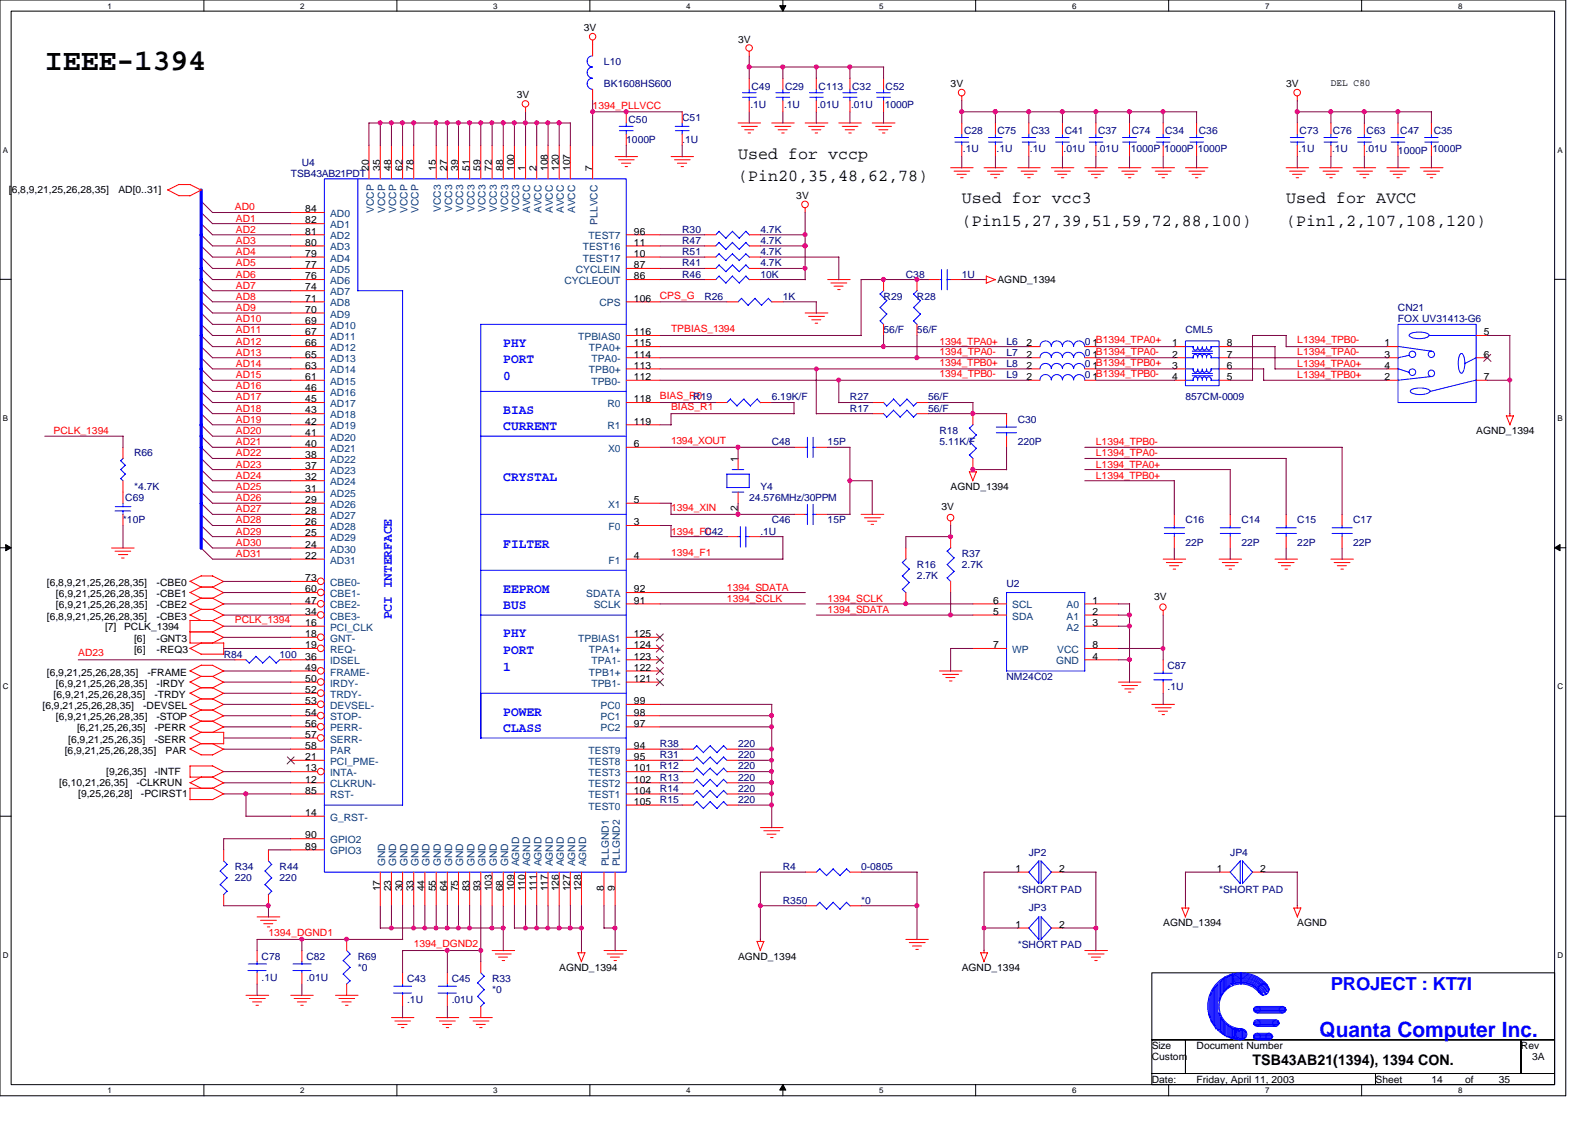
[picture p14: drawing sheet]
<svg xmlns="http://www.w3.org/2000/svg" width="297mm" height="210mm" viewBox="0 0 297 210" stroke-linecap="round" stroke-linejoin="round" font-family="sans-serif">
<defs><g id="words">
<text font-size="5.6" x="8.3" y="13">IEEE-1394</text>
<text font-size="3.9" fill="#00f" x="245.7" y="193.2">Quanta Computer Inc.</text>
<text font-size="3.3" fill="#00f" x="247.9" y="184.3">PROJECT : KT7I</text>
<g font-size="3.1">
<text x="137.5" y="29.5">Used for vccp</text>
<text x="137.5" y="33.7">(Pin20,35,48,62,78)</text>
<text x="179.1" y="37.9">Used for vcc3</text>
<text x="239.5" y="37.9">Used for AVCC</text>
<text x="179.1" y="42.1">(Pin15,27,39,51,59,72,88,100)</text>
<text x="239.5" y="42.1">(Pin1,2,107,108,120)</text>
</g>
<text font-size="2.7" x="233.3" y="198.3">TSB43AB21(1394), 1394 CON.</text>
<g font-size="2.5" fill="#00f">
<text x="93.7" y="64.6">PHY</text>
<text x="93.7" y="67.7">PORT</text>
<text x="93.7" y="70.8">0</text>
<text x="93.7" y="77">BIAS</text>
<text x="93.7" y="80.1">CURRENT</text>
<text x="93.7" y="89.5">CRYSTAL</text>
<text x="93.7" y="102">FILTER</text>
<text x="93.7" y="110.4">EEPROM</text>
<text x="93.7" y="113.4">BUS</text>
<text x="73" y="115.4" transform="rotate(-90 73 115.4)">PCI INTERFACE</text>
<text x="93.7" y="118.7">PHY</text>
<text x="93.7" y="121.8">PORT</text>
<text x="93.7" y="125">1</text>
<text x="93.7" y="133.3">POWER</text>
<text x="93.7" y="136.3">CLASS</text>
</g>
<g font-size="1.9">
<text x="108.7" y="5.8">3V</text>
<text x="137.5" y="7.9">3V</text>
<text x="177" y="16.3">3V</text>
<text x="239.5" y="16.3">3V</text>
<text x="247.9" y="16">DEL C80</text>
<text x="96.2" y="18.3">3V</text>
<text x="1.7" y="35.9">[6,8,9,21,25,26,28,35]</text>
<text x="22.1" y="35.9">AD[0..31]</text>
<text x="68.7" y="31.9" transform="rotate(-90 68.7 31.9)">20</text>
<text x="70.8" y="31.9" transform="rotate(-90 70.8 31.9)">35</text>
<text x="72.9" y="31.9" transform="rotate(-90 72.9 31.9)">48</text>
<text x="74.9" y="31.9" transform="rotate(-90 74.9 31.9)">62</text>
<text x="77" y="31.9" transform="rotate(-90 77 31.9)">78</text>
<text x="81.2" y="31.9" transform="rotate(-90 81.2 31.9)">15</text>
<text x="83.3" y="31.9" transform="rotate(-90 83.3 31.9)">27</text>
<text x="85.3" y="31.9" transform="rotate(-90 85.3 31.9)">39</text>
<text x="87.4" y="31.9" transform="rotate(-90 87.4 31.9)">51</text>
<text x="89.5" y="31.9" transform="rotate(-90 89.5 31.9)">59</text>
<text x="91.6" y="31.9" transform="rotate(-90 91.6 31.9)">72</text>
<text x="93.7" y="31.9" transform="rotate(-90 93.7 31.9)">88</text>
<text x="95.8" y="31.9" transform="rotate(-90 95.8 31.9)">100</text>
<text x="97.8" y="31.9" transform="rotate(-90 97.8 31.9)">1</text>
<text x="99.9" y="31.9" transform="rotate(-90 99.9 31.9)">2</text>
<text x="102" y="31.9" transform="rotate(-90 102 31.9)">108</text>
<text x="104.1" y="31.9" transform="rotate(-90 104.1 31.9)">120</text>
<text x="106.2" y="31.9" transform="rotate(-90 106.2 31.9)">107</text>
<text x="110.3" y="31.9" transform="rotate(-90 110.3 31.9)">7</text>
<text x="56.9" y="39.5">84</text>
<text x="56.9" y="41.6">82</text>
<text x="148.3" y="37.1">3V</text>
<text x="56.9" y="43.7">81</text>
<text x="56.9" y="45.8">80</text>
<text x="56.9" y="47.8">79</text>
<text x="118.1" y="45.8">11</text>
<text x="118.1" y="43.7">96</text>
<text x="118.1" y="47.8">10</text>
<text x="56.9" y="50">77</text>
<text x="56.9" y="52">76</text>
<text x="118.1" y="52">86</text>
<text x="118.1" y="50">87</text>
<text x="185.8" y="52.7">AGND_1394</text>
<text x="56.9" y="54.1">74</text>
<text x="56.9" y="56.2">71</text>
<text x="56.9" y="58.3">70</text>
<text x="118.1" y="56.2">106</text>
<text x="56.9" y="60.4">69</text>
<text x="56.9" y="62.4">67</text>
<text x="56.9" y="64.5">66</text>
<text x="118.1" y="64.5">115</text>
<text x="118.1" y="62.4">116</text>
<text x="191.2" y="64.5">2</text>
<text x="203.5" y="64.5">1</text>
<text x="218.3" y="64.5">1</text>
<text x="228.5" y="64.5">8</text>
<text x="257.9" y="64.5">1</text>
<text x="276.4" y="62.4">5</text>
<text x="56.9" y="66.6">65</text>
<text x="56.9" y="68.7">63</text>
<text x="56.9" y="70.8">61</text>
<text x="118.1" y="66.6">114</text>
<text x="118.1" y="68.7">113</text>
<text x="118.1" y="70.8">112</text>
<text x="191.2" y="70.8">2</text>
<text x="191.2" y="68.7">2</text>
<text x="191.2" y="66.6">2</text>
<text x="203.5" y="70.8">1</text>
<text x="203.5" y="68.7">1</text>
<text x="203.5" y="66.6">1</text>
<text x="218.3" y="66.6">2</text>
<text x="218.3" y="68.7">3</text>
<text x="218.3" y="70.8">4</text>
<text x="228.5" y="70.8">5</text>
<text x="228.5" y="66.6">7</text>
<text x="228.5" y="68.7">6</text>
<text x="257.9" y="70.8">2</text>
<text x="257.9" y="66.6">3</text>
<text x="257.9" y="68.7">4</text>
<text x="276.4" y="66.6">6</text>
<text x="276.4" y="70.8">7</text>
<text x="56.9" y="72.9">46</text>
<text x="56.9" y="74.9">45</text>
<text x="56.9" y="77">43</text>
<text x="118.1" y="74.9">118</text>
<text x="56.9" y="79.1">42</text>
<text x="56.9" y="81.2">41</text>
<text x="56.9" y="83.3">40</text>
<text x="118.1" y="79.1">119</text>
<text x="118.1" y="83.3">6</text>
<text x="274.9" y="80.8">AGND_1394</text>
<text x="56.9" y="85.3">38</text>
<text x="56.9" y="87.4">37</text>
<text x="56.9" y="89.5">32</text>
<text x="137.4" y="86" transform="rotate(-90 137.4 86)">1</text>
<text x="56.9" y="91.6">31</text>
<text x="56.9" y="93.7">29</text>
<text x="56.9" y="95.8">28</text>
<text x="118.1" y="93.7">5</text>
<text x="137.4" y="95.2" transform="rotate(-90 137.4 95.2)">2</text>
<text x="175.3" y="95">3V</text>
<text x="177" y="91.2">AGND_1394</text>
<text x="56.9" y="97.8">26</text>
<text x="56.9" y="99.9">25</text>
<text x="118.1" y="97.8">3</text>
<text x="56.9" y="102">24</text>
<text x="56.9" y="104.1">22</text>
<text x="118.1" y="104.1">4</text>
<text x="8.7" y="109.2">[6,8,9,21,25,26,28,35]</text>
<text x="10.4" y="111.3">[6,9,21,25,26,28,35]</text>
<text x="10.4" y="113.3">[6,9,21,25,26,28,35]</text>
<text x="29.2" y="111.3">-CBE1</text>
<text x="29.2" y="113.3">-CBE2</text>
<text x="29.2" y="109.2">-CBE0</text>
<text x="56.9" y="108.2">73</text>
<text x="56.9" y="110.3">60</text>
<text x="56.9" y="112.4">47</text>
<text x="118.1" y="110.3">92</text>
<text x="118.1" y="112.4">91</text>
<text x="185" y="112.4">6</text>
<text x="203.5" y="112.4">1</text>
<text x="214.9" y="111.7">3V</text>
<text x="8.7" y="115.4">[6,8,9,21,25,26,28,35]</text>
<text x="19.6" y="117.3">[7]</text>
<text x="23.1" y="117.3">PCLK_1394</text>
<text x="25" y="119.6">[6]</text>
<text x="29.2" y="119.6">-GNT3</text>
<text x="29.2" y="115.4">-CBE3</text>
<text x="56.9" y="114.5">34</text>
<text x="56.9" y="118.7">18</text>
<text x="56.9" y="116.6">16</text>
<text x="118.1" y="118.7">125</text>
<text x="185" y="114.5">5</text>
<text x="203.5" y="114.5">2</text>
<text x="203.5" y="116.6">3</text>
<text x="8.7" y="125.8">[6,9,21,25,26,28,35]</text>
<text x="25" y="121.7">[6]</text>
<text x="27.5" y="125.8">-FRAME</text>
<text x="29.2" y="121.7">-REQ3</text>
<text x="56.9" y="122.9">36</text>
<text x="56.9" y="124.9">49</text>
<text x="56.9" y="120.7">19</text>
<text x="118.1" y="124.9">122</text>
<text x="118.1" y="122.9">123</text>
<text x="118.1" y="120.7">124</text>
<text x="185" y="120.7">7</text>
<text x="203.5" y="120.7">8</text>
<text x="203.5" y="122.9">4</text>
<text x="10" y="130">[6,9,21,25,26,28,35]</text>
<text x="10.4" y="127.9">[6,9,21,25,26,28,35]</text>
<text x="28.7" y="130">-TRDY</text>
<text x="29.2" y="127.9">-IRDY</text>
<text x="56.9" y="131.1">53</text>
<text x="56.9" y="129.1">52</text>
<text x="56.9" y="127">50</text>
<text x="118.1" y="131.1">99</text>
<text x="118.1" y="127">121</text>
<text x="7.9" y="132.1">[6,9,21,25,26,28,35]</text>
<text x="10.4" y="134.2">[6,9,21,25,26,28,35]</text>
<text x="14.4" y="136.2">[6,21,25,26,35]</text>
<text x="26.7" y="132.1">-DEVSEL</text>
<text x="28.7" y="136.2">-PERR</text>
<text x="29.2" y="134.2">-STOP</text>
<text x="56.9" y="133.3">54</text>
<text x="56.9" y="137.4">57</text>
<text x="56.9" y="135.3">56</text>
<text x="118.1" y="133.3">98</text>
<text x="118.1" y="135.3">97</text>
<text x="12.1" y="140.4">[6,9,21,25,26,28,35]</text>
<text x="12.7" y="138.3">[6,9,21,25,26,35]</text>
<text x="28.7" y="138.3">-SERR</text>
<text x="30.8" y="140.4">PAR</text>
<text x="56.9" y="139.5">58</text>
<text x="56.9" y="143.7">13</text>
<text x="56.9" y="141.6">21</text>
<text x="118.1" y="143.7">101</text>
<text x="118.1" y="141.6">95</text>
<text x="118.1" y="139.5">94</text>
<text x="11" y="146.4">[6,10,21,26,35]</text>
<text x="14.6" y="148.5">[9,25,26,28]</text>
<text x="19.8" y="144.4">[9,26,35]</text>
<text x="25.4" y="146.4">-CLKRUN</text>
<text x="26.2" y="148.5">-PCIRST1</text>
<text x="28.7" y="144.4">-INTF</text>
<text x="56.9" y="147.8">85</text>
<text x="56.9" y="145.8">12</text>
<text x="118.1" y="149.9">105</text>
<text x="118.1" y="147.8">104</text>
<text x="118.1" y="145.8">102</text>
<text x="56.9" y="152">14</text>
<text x="56.9" y="156.2">90</text>
<text x="56.9" y="158.2">89</text>
<text x="70.8" y="166" transform="rotate(-90 70.8 166)">17</text>
<text x="72.9" y="166" transform="rotate(-90 72.9 166)">23</text>
<text x="74.9" y="166" transform="rotate(-90 74.9 166)">30</text>
<text x="77" y="166" transform="rotate(-90 77 166)">33</text>
<text x="79.1" y="166" transform="rotate(-90 79.1 166)">44</text>
<text x="81.2" y="166" transform="rotate(-90 81.2 166)">55</text>
<text x="83.3" y="166" transform="rotate(-90 83.3 166)">64</text>
<text x="85.3" y="166" transform="rotate(-90 85.3 166)">75</text>
<text x="87.4" y="166" transform="rotate(-90 87.4 166)">83</text>
<text x="89.5" y="166" transform="rotate(-90 89.5 166)">93</text>
<text x="91.6" y="166" transform="rotate(-90 91.6 166)">103</text>
<text x="93.7" y="166" transform="rotate(-90 93.7 166)">68</text>
<text x="95.8" y="166" transform="rotate(-90 95.8 166)">109</text>
<text x="97.8" y="166" transform="rotate(-90 97.8 166)">110</text>
<text x="99.9" y="166" transform="rotate(-90 99.9 166)">111</text>
<text x="102" y="166" transform="rotate(-90 102 166)">117</text>
<text x="104.1" y="166" transform="rotate(-90 104.1 166)">126</text>
<text x="106.2" y="166" transform="rotate(-90 106.2 166)">127</text>
<text x="108.2" y="166" transform="rotate(-90 108.2 166)">128</text>
<text x="112.4" y="166" transform="rotate(-90 112.4 166)">8</text>
<text x="114.5" y="166" transform="rotate(-90 114.5 166)">9</text>
<text x="189.1" y="162.4">1</text>
<text x="197.2" y="162.4">2</text>
<text x="226.6" y="162.4">1</text>
<text x="234.7" y="162.4">2</text>
<text x="189.1" y="172.8">1</text>
<text x="197.2" y="172.8">2</text>
<text x="216.6" y="172.5">AGND_1394</text>
<text x="241.6" y="172.5">AGND</text>
<text x="137.5" y="178.7">AGND_1394</text>
<text x="104.1" y="180.8">AGND_1394</text>
<text x="179.1" y="180.8">AGND_1394</text>
<text x="214.5" y="197.5">Custom</text>
<text x="214.5" y="195.4">Size</text>
<text x="222.8" y="195.4">Document Number</text>
<text x="283.2" y="195.4">Rev</text>
<text x="285.3" y="197.5">3A</text>
<text x="214.5" y="201.6">Date:</text>
<text x="222.8" y="201.6">Friday, April 11, 2003</text>
<text x="256.2" y="201.6">Sheet</text>
<text x="266.6" y="201.6">14</text>
<text x="272.8" y="201.6">of</text>
<text x="279.1" y="201.6">35</text>
</g>
<g font-size="1.9" fill="#000080">
<text x="112.5" y="12.1">L10</text>
<text x="112.5" y="16.3">BK1608HS600</text>
<text x="140" y="16.7">C49</text>
<text x="146.2" y="16.7">C29</text>
<text x="152.4" y="16.7">C113</text>
<text x="158.7" y="16.7">C32</text>
<text x="164.9" y="16.7">C52</text>
<text x="117.1" y="22.9">C50</text>
<text x="127" y="22.5">C51</text>
<text x="139.7" y="20">.1U</text>
<text x="146" y="20">.1U</text>
<text x="152.2" y="20">.01U</text>
<text x="158.5" y="20">.01U</text>
<text x="164.8" y="20">1000P</text>
<text x="116.6" y="26.7">1000P</text>
<text x="127" y="26.7">.1U</text>
<text x="179.3" y="28.4">.1U</text>
<text x="179.5" y="25">C28</text>
<text x="185.6" y="28.4">.1U</text>
<text x="185.8" y="25">C75</text>
<text x="191.8" y="28.4">.1U</text>
<text x="192" y="25">C33</text>
<text x="198.1" y="28.4">.01U</text>
<text x="198.3" y="25">C41</text>
<text x="204.3" y="28.4">.01U</text>
<text x="204.5" y="25">C37</text>
<text x="210.6" y="28.4">1000P</text>
<text x="210.8" y="25">C74</text>
<text x="216.8" y="28.4">1000P</text>
<text x="217" y="25">C34</text>
<text x="223.1" y="28.4">1000P</text>
<text x="223.3" y="25">C36</text>
<text x="241.8" y="28.4">.1U</text>
<text x="242" y="25">C73</text>
<text x="248.1" y="28.4">.1U</text>
<text x="248.2" y="25">C76</text>
<text x="254.3" y="28.4">.01U</text>
<text x="254.5" y="25">C63</text>
<text x="260.3" y="28.7">1000P</text>
<text x="260.8" y="25">C47</text>
<text x="266.8" y="28.4">1000P</text>
<text x="267" y="25">C35</text>
<text x="54.1" y="32.9">TSB43AB21PDT</text>
<text x="56.2" y="30.9">U4</text>
<text x="127" y="47.5">R51</text>
<text x="127" y="43.3">R30</text>
<text x="127" y="45.4">R47</text>
<text x="141.6" y="47.5">4.7K</text>
<text x="141.6" y="43.3">4.7K</text>
<text x="141.6" y="45.4">4.7K</text>
<text x="127" y="51.7">R46</text>
<text x="127" y="49.6">R41</text>
<text x="141.6" y="51.7">10K</text>
<text x="141.6" y="49.6">4.7K</text>
<text x="168.7" y="51.7">C38</text>
<text x="179.1" y="51.7">1U</text>
<text x="131.2" y="55.8">R26</text>
<text x="145.8" y="55.8">1K</text>
<text x="164.5" y="55.8">R29</text>
<text x="170.8" y="55.8">R28</text>
<text x="260.3" y="57.9">CN21</text>
<text x="260.3" y="60">FOX UV31413-G6</text>
<text x="164.5" y="62.1">56/F</text>
<text x="170.8" y="62.1">56/F</text>
<text x="187.5" y="64.2">L6</text>
<text x="202" y="64.2">0 B1394_TPA0+</text>
<text x="220.8" y="62.1">CML5</text>
<text x="187.5" y="70.4">L9</text>
<text x="187.5" y="68.3">L8</text>
<text x="187.5" y="66.3">L7</text>
<text x="202" y="70.4">0 B1394_TPB0-</text>
<text x="202" y="68.3">0 B1394_TPB0+</text>
<text x="202" y="66.3">0 B1394_TPA0-</text>
<text x="129.1" y="74.6">R19</text>
<text x="143.7" y="74.6">6.19K/F</text>
<text x="158.3" y="76.7">R17</text>
<text x="158.3" y="74.6">R27</text>
<text x="172.8" y="76.7">56/F</text>
<text x="172.8" y="74.6">56/F</text>
<text x="220.8" y="74.6">857CM-0009</text>
<text x="143.7" y="82.9">C48</text>
<text x="154.1" y="82.9">15P</text>
<text x="175" y="80.8">R18</text>
<text x="175" y="82.9">5.11K/F</text>
<text x="189.5" y="78.7">C30</text>
<text x="189.5" y="82.9">220P</text>
<text x="25" y="85">R66</text>
<text x="23.3" y="93.3">C69</text>
<text x="25" y="91.2">*4.7K</text>
<text x="139.5" y="93.3">24.576MHz/30PPM</text>
<text x="141.6" y="91.2">Y4</text>
<text x="22.9" y="97.5">*10P</text>
<text x="131.2" y="99.6">C42</text>
<text x="141.6" y="99.6">.1U</text>
<text x="143.7" y="97.5">C46</text>
<text x="154.1" y="97.5">15P</text>
<text x="220.8" y="97.5">C16</text>
<text x="220.8" y="101.6">22P</text>
<text x="231.2" y="97.5">C14</text>
<text x="231.2" y="101.6">22P</text>
<text x="241.6" y="97.5">C15</text>
<text x="241.6" y="101.6">22P</text>
<text x="252" y="97.5">C17</text>
<text x="252" y="101.6">22P</text>
<text x="170.8" y="105.8">R16</text>
<text x="170.8" y="107.9">2.7K</text>
<text x="179.1" y="103.8">R37</text>
<text x="179.1" y="105.8">2.7K</text>
<text x="187.5" y="109.3">U2</text>
<text x="41.7" y="122.5">R84</text>
<text x="52.1" y="122.5">100</text>
<text x="217.4" y="124.6">C87</text>
<text x="187.5" y="126.7">NM24C02</text>
<text x="217.4" y="128.5">.1U</text>
<text x="122.9" y="141.2">R31</text>
<text x="122.9" y="143.3">R12</text>
<text x="122.9" y="139.1">R38</text>
<text x="137.5" y="141.2">220</text>
<text x="137.5" y="143.3">220</text>
<text x="137.5" y="139.1">220</text>
<text x="122.9" y="147.5">R14</text>
<text x="122.9" y="145.4">R13</text>
<text x="122.9" y="149.6">R15</text>
<text x="137.5" y="147.5">220</text>
<text x="137.5" y="145.4">220</text>
<text x="137.5" y="149.6">220</text>
<text x="191.6" y="159.3">JP2</text>
<text x="229.1" y="159.3">JP4</text>
<text x="43.7" y="162.1">R34</text>
<text x="43.7" y="164.1">220</text>
<text x="52.1" y="162.1">R44</text>
<text x="52.1" y="164.1">220</text>
<text x="145.8" y="162.1">R4</text>
<text x="160.4" y="162.1">0-0805</text>
<text x="189.5" y="166.2">*SHORT PAD</text>
<text x="227" y="166.2">*SHORT PAD</text>
<text x="145.8" y="168.3">R350</text>
<text x="160.4" y="168.3">*0</text>
<text x="191.6" y="169.8">JP3</text>
<text x="48.7" y="178.7">C78</text>
<text x="57.1" y="178.7">C82</text>
<text x="66.6" y="178.7">R69</text>
<text x="189.5" y="176.7">*SHORT PAD</text>
<text x="48.7" y="182.7">.1U</text>
<text x="57.1" y="182.7">.01U</text>
<text x="66.6" y="180.8">*0</text>
<text x="75.8" y="182.9">C43</text>
<text x="84.1" y="182.9">C45</text>
<text x="91.7" y="182.9">R33</text>
<text x="91.7" y="185">*0</text>
<text x="75.8" y="186.9">.1U</text>
<text x="84.1" y="186.9">.01U</text>
</g>
<g font-size="1.9" fill="#f00">
<text x="110.4" y="20.2">1394_PLLVCC</text>
<text x="43.7" y="39.2">AD0</text>
<text x="43.9" y="41.3">AD1</text>
<text x="43.9" y="47.5">AD4</text>
<text x="43.9" y="43.3">AD2</text>
<text x="43.9" y="45.4">AD3</text>
<text x="43.9" y="49.6">AD5</text>
<text x="43.9" y="53.8">AD7</text>
<text x="43.9" y="51.7">AD6</text>
<text x="43.9" y="60">AD10</text>
<text x="43.9" y="55.8">AD8</text>
<text x="43.9" y="57.9">AD9</text>
<text x="122.9" y="55.6">CPS_G</text>
<text x="43.9" y="64.2">AD12</text>
<text x="43.9" y="62.1">AD11</text>
<text x="125" y="61.9">TPBIAS_1394</text>
<text x="175" y="64.2">1394_TPA0+</text>
<text x="241.6" y="64">L1394_TPB0-</text>
<text x="43.9" y="68.3">AD14</text>
<text x="43.9" y="66.3">AD13</text>
<text x="43.9" y="70.4">AD15</text>
<text x="175" y="70.2">1394_TPB0-</text>
<text x="175" y="68.1">1394_TPB0+</text>
<text x="175" y="66">1394_TPA0-</text>
<text x="241.6" y="70.4">L1394_TPB0+</text>
<text x="241.6" y="68.3">L1394_TPA0+</text>
<text x="241.6" y="66">L1394_TPA0-</text>
<text x="43.9" y="74.6">AD17</text>
<text x="43.9" y="72.5">AD16</text>
<text x="43.9" y="76.7">AD18</text>
<text x="122.9" y="74.4">BIAS_R0</text>
<text x="125" y="76.5">BIAS_R1</text>
<text x="10" y="80.8">PCLK_1394</text>
<text x="43.9" y="78.7">AD19</text>
<text x="43.9" y="80.8">AD20</text>
<text x="43.9" y="82.9">AD21</text>
<text x="125" y="82.7">1394_XOUT</text>
<text x="204.1" y="82.9">L1394_TPB0-</text>
<text x="43.9" y="89.2">AD24</text>
<text x="43.9" y="87.1">AD23</text>
<text x="43.9" y="85">AD22</text>
<text x="204.1" y="87.1">L1394_TPA0+</text>
<text x="204.1" y="89.2">L1394_TPB0+</text>
<text x="204.1" y="85">L1394_TPA0-</text>
<text x="43.9" y="93.3">AD26</text>
<text x="43.9" y="95.4">AD27</text>
<text x="43.9" y="91.2">AD25</text>
<text x="125" y="95.2">1394_XIN</text>
<text x="43.9" y="99.6">AD29</text>
<text x="43.9" y="97.5">AD28</text>
<text x="43.9" y="101.6">AD30</text>
<text x="125" y="99.6">1394_F0</text>
<text x="43.9" y="103.8">AD31</text>
<text x="125" y="103.5">1394_F1</text>
<text x="135.4" y="110">1394_SDATA</text>
<text x="135.4" y="112.1">1394_SCLK</text>
<text x="154.1" y="112.1">1394_SCLK</text>
<text x="43.7" y="116">PCLK_1394</text>
<text x="154.1" y="114.2">1394_SDATA</text>
<text x="14.6" y="122.3">AD23</text>
<text x="50" y="174.3">1394_DGND1</text>
<text x="77" y="176.4">1394_DGND2</text>
</g>
<g font-size="1.9" fill="#004080">
<text x="61.5" y="40.4">AD0</text>
<text x="69.6" y="39.7" transform="rotate(-90 69.6 39.7)">VCCP</text>
<text x="71.7" y="39.7" transform="rotate(-90 71.7 39.7)">VCCP</text>
<text x="73.8" y="39.7" transform="rotate(-90 73.8 39.7)">VCCP</text>
<text x="75.9" y="39.7" transform="rotate(-90 75.9 39.7)">VCCP</text>
<text x="77.9" y="39.7" transform="rotate(-90 77.9 39.7)">VCCP</text>
<text x="82.1" y="39.5" transform="rotate(-90 82.1 39.5)">VCC3</text>
<text x="84.2" y="39.5" transform="rotate(-90 84.2 39.5)">VCC3</text>
<text x="86.3" y="39.5" transform="rotate(-90 86.3 39.5)">VCC3</text>
<text x="88.3" y="39.5" transform="rotate(-90 88.3 39.5)">VCC3</text>
<text x="90.4" y="39.5" transform="rotate(-90 90.4 39.5)">VCC3</text>
<text x="92.5" y="39.5" transform="rotate(-90 92.5 39.5)">VCC3</text>
<text x="94.6" y="39.5" transform="rotate(-90 94.6 39.5)">VCC3</text>
<text x="96.7" y="39.5" transform="rotate(-90 96.7 39.5)">VCC3</text>
<text x="98.8" y="39.7" transform="rotate(-90 98.8 39.7)">AVCC</text>
<text x="100.8" y="39.7" transform="rotate(-90 100.8 39.7)">AVCC</text>
<text x="103" y="39.7" transform="rotate(-90 103 39.7)">AVCC</text>
<text x="105" y="39.7" transform="rotate(-90 105 39.7)">AVCC</text>
<text x="107.1" y="39.7" transform="rotate(-90 107.1 39.7)">AVCC</text>
<text x="111.3" y="41.8" transform="rotate(-90 111.3 41.8)">PLLVCC</text>
<text x="61.5" y="42.5">AD1</text>
<text x="61.5" y="44.6">AD2</text>
<text x="61.5" y="46.7">AD3</text>
<text x="108.5" y="46.7">TEST16</text>
<text x="109.6" y="44.6">TEST7</text>
<text x="61.5" y="48.7">AD4</text>
<text x="61.5" y="50.8">AD5</text>
<text x="61.5" y="52.9">AD6</text>
<text x="105.1" y="52.9">CYCLEOUT</text>
<text x="107.2" y="50.8">CYCLEIN</text>
<text x="108.5" y="48.7">TEST17</text>
<text x="61.5" y="55">AD7</text>
<text x="61.5" y="57.1">AD8</text>
<text x="61.5" y="59.1">AD9</text>
<text x="111.6" y="57.1">CPS</text>
<text x="61.5" y="61.3">AD10</text>
<text x="61.5" y="63.3">AD11</text>
<text x="61.5" y="65.4">AD12</text>
<text x="107.7" y="63.3">TPBIAS0</text>
<text x="109.7" y="65.4">TPA0+</text>
<text x="61.5" y="67.5">AD13</text>
<text x="61.5" y="69.6">AD14</text>
<text x="61.5" y="71.7">AD15</text>
<text x="109.7" y="69.6">TPB0+</text>
<text x="110.2" y="67.5">TPA0-</text>
<text x="110.2" y="71.7">TPB0-</text>
<text x="61.5" y="73.7">AD16</text>
<text x="61.5" y="75.8">AD17</text>
<text x="61.5" y="77.9">AD18</text>
<text x="113.1" y="75.8">R0</text>
<text x="61.5" y="80">AD19</text>
<text x="61.5" y="82.1">AD20</text>
<text x="113.1" y="80">R1</text>
<text x="61.5" y="84.2">AD21</text>
<text x="61.5" y="86.2">AD22</text>
<text x="61.5" y="88.3">AD23</text>
<text x="113.2" y="84.2">X0</text>
<text x="61.5" y="90.4">AD24</text>
<text x="61.5" y="92.5">AD25</text>
<text x="61.5" y="94.6">AD26</text>
<text x="113.2" y="94.6">X1</text>
<text x="61.5" y="96.6">AD27</text>
<text x="61.5" y="98.7">AD28</text>
<text x="61.5" y="100.8">AD29</text>
<text x="113.3" y="98.7">F0</text>
<text x="61.5" y="102.9">AD30</text>
<text x="61.5" y="105">AD31</text>
<text x="113.3" y="105">F1</text>
<text x="61.5" y="109.1">CBE0-</text>
<text x="61.5" y="111.2">CBE1-</text>
<text x="61.5" y="113.3">CBE2-</text>
<text x="109.2" y="111.2">SDATA</text>
<text x="110.6" y="113.3">SCLK</text>
<text x="188.5" y="113.3">SCL</text>
<text x="198.6" y="113.3">A0</text>
<text x="61.5" y="115.4">CBE3-</text>
<text x="61.5" y="119.5">GNT-</text>
<text x="61.5" y="117.5">PCI_CLK</text>
<text x="107.7" y="119.5">TPBIAS1</text>
<text x="188.5" y="115.4">SDA</text>
<text x="198.6" y="115.4">A1</text>
<text x="198.6" y="117.5">A2</text>
<text x="61.5" y="123.7">IDSEL</text>
<text x="61.5" y="125.8">FRAME-</text>
<text x="61.5" y="121.6">REQ-</text>
<text x="109.7" y="125.8">TPB1+</text>
<text x="109.7" y="121.6">TPA1+</text>
<text x="110.2" y="123.7">TPA1-</text>
<text x="188.5" y="121.6">WP</text>
<text x="196.7" y="123.7">GND</text>
<text x="196.9" y="121.6">VCC</text>
<text x="61.5" y="130">TRDY-</text>
<text x="61.5" y="127.9">IRDY-</text>
<text x="110.2" y="127.9">TPB1-</text>
<text x="61.5" y="134.2">STOP-</text>
<text x="61.5" y="132">DEVSEL-</text>
<text x="61.5" y="136.2">PERR-</text>
<text x="111.8" y="132">PC0</text>
<text x="111.8" y="134.2">PC1</text>
<text x="111.8" y="136.2">PC2</text>
<text x="61.5" y="140.4">PAR</text>
<text x="61.5" y="138.3">SERR-</text>
<text x="61.5" y="142.5">PCI_PME-</text>
<text x="109.6" y="142.5">TEST8</text>
<text x="109.6" y="140.4">TEST9</text>
<text x="61.5" y="148.7">RST-</text>
<text x="61.5" y="144.6">INTA-</text>
<text x="61.5" y="146.6">CLKRUN-</text>
<text x="109.6" y="148.7">TEST1</text>
<text x="109.6" y="146.6">TEST2</text>
<text x="109.6" y="144.6">TEST3</text>
<text x="61.5" y="152.9">G_RST-</text>
<text x="109.6" y="150.8">TEST0</text>
<text x="61.5" y="157.1">GPIO2</text>
<text x="61.5" y="159.1">GPIO3</text>
<text x="71.7" y="161.4" transform="rotate(-90 71.7 161.4)">GND</text>
<text x="73.8" y="161.4" transform="rotate(-90 73.8 161.4)">GND</text>
<text x="75.9" y="161.4" transform="rotate(-90 75.9 161.4)">GND</text>
<text x="77.9" y="161.4" transform="rotate(-90 77.9 161.4)">GND</text>
<text x="80" y="161.4" transform="rotate(-90 80 161.4)">GND</text>
<text x="82.1" y="161.4" transform="rotate(-90 82.1 161.4)">GND</text>
<text x="84.2" y="161.4" transform="rotate(-90 84.2 161.4)">GND</text>
<text x="86.3" y="161.4" transform="rotate(-90 86.3 161.4)">GND</text>
<text x="88.3" y="161.4" transform="rotate(-90 88.3 161.4)">GND</text>
<text x="90.4" y="161.4" transform="rotate(-90 90.4 161.4)">GND</text>
<text x="92.5" y="161.4" transform="rotate(-90 92.5 161.4)">GND</text>
<text x="94.6" y="161.4" transform="rotate(-90 94.6 161.4)">GND</text>
<text x="96.7" y="161.4" transform="rotate(-90 96.7 161.4)">AGND</text>
<text x="98.8" y="161.4" transform="rotate(-90 98.8 161.4)">AGND</text>
<text x="100.8" y="161.4" transform="rotate(-90 100.8 161.4)">AGND</text>
<text x="103" y="161.4" transform="rotate(-90 103 161.4)">AGND</text>
<text x="105" y="161.4" transform="rotate(-90 105 161.4)">AGND</text>
<text x="107.1" y="161.4" transform="rotate(-90 107.1 161.4)">AGND</text>
<text x="109.2" y="161.4" transform="rotate(-90 109.2 161.4)">AGND</text>
<text x="113.4" y="161.4" transform="rotate(-90 113.4 161.4)">PLLGND1</text>
<text x="115.4" y="161.4" transform="rotate(-90 115.4 161.4)">PLLGND2</text>
</g>
<g font-size="1.5">
<text x="20" y="1.6">1</text>
<text x="55.9" y="1.6">2</text>
<text x="91.9" y="1.6">3</text>
<text x="127.8" y="1.6">4</text>
<text x="163.7" y="1.6">5</text>
<text x="199.6" y="1.6">6</text>
<text x="235.6" y="1.6">7</text>
<text x="271.5" y="1.6">8</text>
<text x=".6" y="28.4">A</text>
<text x="290.1" y="28.4">A</text>
<text x=".6" y="78.4">B</text>
<text x="290.1" y="78.4">B</text>
<text x=".6" y="128.4">C</text>
<text x="290.1" y="128.4">C</text>
<text x=".6" y="178.4">D</text>
<text x="290.1" y="178.4">D</text>
<text x="20" y="203.6">1</text>
<text x="55.9" y="203.6">2</text>
<text x="91.9" y="203.6">3</text>
<text x="127.8" y="203.6">4</text>
<text x="163.7" y="203.6">5</text>
<text x="199.6" y="203.6">6</text>
<text x="235.6" y="203.6">7</text>
<text x="271.5" y="203.6">8</text>
</g>
</g></defs>
<path d="M0 0h291.6v204.1h-291.6zM2.1 2.1h287.4v199.9h-287.4z" fill="none" stroke="#000" stroke-width=".19"/>
<g fill="#fff">
<path d="M20 .3h.8v1.6h-.8z"/>
<path d="M20 202.3h.8v1.6h-.8z"/>
</g>
<path d="M38 0v2.1M38 202v2.1" fill="none" stroke="#000" stroke-width=".19"/>
<g fill="#fff">
<path d="M55.9 .3h.8v1.6h-.8z"/>
<path d="M55.9 202.3h.8v1.6h-.8z"/>
</g>
<path d="M73.9 0v2.1M73.9 202v2.1" fill="none" stroke="#000" stroke-width=".19"/>
<g fill="#fff">
<path d="M91.9 .3h.8v1.6h-.8z"/>
<path d="M91.9 202.3h.8v1.6h-.8z"/>
</g>
<path d="M109.9 0v2.1M109.9 202v2.1" fill="none" stroke="#000" stroke-width=".19"/>
<g fill="#fff">
<path d="M127.8 .3h.8v1.6h-.8z"/>
<path d="M127.8 202.3h.8v1.6h-.8z"/>
</g>
<path d="M145.8 0v2.1M145.8 202v2.1" fill="none" stroke="#000" stroke-width=".19"/>
<path d="M145.2 1.1h1.1l-.5 1zM145.8 202l.5 1h-1.1z" fill="#000" stroke="#000" stroke-width=".19"/>
<g fill="#fff">
<path d="M163.7 .3h.8v1.6h-.8z"/>
<path d="M163.7 202.3h.8v1.6h-.8z"/>
</g>
<path d="M181.7 0v2.1M181.7 202v2.1" fill="none" stroke="#000" stroke-width=".19"/>
<g fill="#fff">
<path d="M199.6 .3h.8v1.6h-.8z"/>
<path d="M199.6 202.3h.8v1.6h-.8z"/>
</g>
<path d="M217.6 0v2.1M217.6 202v2.1" fill="none" stroke="#000" stroke-width=".19"/>
<g fill="#fff">
<path d="M235.6 .3h.8v1.6h-.8z"/>
<path d="M235.6 202.3h.8v1.6h-.8z"/>
</g>
<path d="M253.6 0v2.1M253.6 202v2.1" fill="none" stroke="#000" stroke-width=".19"/>
<g fill="#fff">
<path d="M271.5 .3h.8v1.6h-.8z"/>
<path d="M271.5 202.3h.8v1.6h-.8z"/>
<path d="M.6 27.1h.9v1.6h-.9z"/>
<path d="M290.1 27.1h.9v1.6h-.9z"/>
<path d="M.6 77h.9v1.7h-.9z"/>
<path d="M290.1 77h.9v1.7h-.9z"/>
</g>
<path d="M0 52h2.1M289.5 52h2.1" fill="none" stroke="#000" stroke-width=".19"/>
<g fill="#fff">
<path d="M.6 127h1v1.7h-1z"/>
<path d="M290.1 127h1v1.7h-1z"/>
</g>
<path d="M0 102h2.1M289.5 102h2.1" fill="none" stroke="#000" stroke-width=".19"/>
<path d="M1.1 101.4l1 .6-1 .6zM289.5 102l1-.6v1.2z" fill="#000" stroke="#000" stroke-width=".19"/>
<g fill="#fff">
<path d="M.6 177h1v1.6h-1z"/>
<path d="M290.1 177h1v1.6h-1z"/>
</g>
<path d="M0 152h2.1M289.5 152h2.1M214.5 181.2h75v12.5h-75zM214.5 193.7h6.3v6.2h-6.3zM214.5 199.9h41.7v2.1h-41.7zM220.8 193.7h62.5v6.2h-62.5zM256.2 199.9h33.3v2.1h-33.3zM283.3 193.7h6.2v6.2h-6.2z" fill="none" stroke="#000" stroke-width=".19"/>
<g fill="none" stroke="#f00" stroke-width=".19">
<path d="M97.9 20v.9M110.4 7.5v2.9M110.4 16.6v2.2M139.5 9.6v.9M139.5 14.6v2M139.5 18.8v2M145.8 14.6v2M145.8 18.8v2M152 14.6v2M152 18.8v2M158.3 14.6v2M158.3 18.8v2"/>
<path d="M164.5 14.6v2M164.5 18.8v2M179.1 17.9v.9M241.6 17.9v.9M31.2 35.3l2.1 1.1M33.3 36.4h2.1M33.3 34.4h2.1M33.4 34.3l-2.2 1.1M35.4 34.4l2.1 1M37.5 35.4l-2.2 1.1M54.1 39.6h6.3M68.7 27.1v6.2"/>
<path d="M70.8 27.1v6.2M72.9 27.1v6.2M75 27.1v6.2M77 27.1v6.2M81.2 27.1v6.2M83.3 27.1v6.2M85.4 27.1v6.2M87.5 27.1v6.2M89.5 27.1v6.2M91.7 27.1v6.2M93.7 27.1v6.2M95.8 27.1v6.2"/>
<path d="M97.9 27.1v6.2M99.9 27.1v6.2M102.1 27.1v6.2M104.1 27.1v6.2M106.2 27.1v6.2M110.4 27.1v6.2M114.6 29.2h4.1M115.2 29.8h2.9M115.7 30.4h1.8M116.4 31h.5M116.6 20.8v2.1M116.6 25v2.1"/>
<path d="M125 29.2h4.2M125.6 29.8h2.9M126.2 30.4h1.7M126.8 31h.5M127 20.8v2.1M127 25v2.1M137.5 22.9h4.1M138.1 23.5h3M138.7 24.2h1.7M139.3 24.8h.5M143.7 22.9h4.2M144.3 23.5h3"/>
<path d="M144.9 24.2h1.7M145.6 24.8h.4M149.9 22.9h4.3M149.9 38.7v.9M150.6 23.5h2.9M151.2 24.2h1.7M151.8 24.8h.5M156.2 22.9h4.2M156.8 23.5h3M157.4 24.2h1.7M158.1 24.8h.4M162.4 22.9h4.3"/>
<path d="M163.1 23.5h2.9M163.7 24.2h1.7M164.3 24.8h.5M177 31.2h4.2M177.7 31.9h2.9M178.2 32.5h1.8M178.9 33.1h.5M179.1 22.9v2.1M179.1 27.1v2.1M183.3 31.2h4.2M183.9 31.9h3M184.5 32.5h1.7"/>
<path d="M185.2 33.1h.4M185.4 22.9v2.1M185.4 27.1v2.1M189.5 31.2h4.2M190.2 31.9h2.9M190.8 32.5h1.6M191.4 33.1h.5M191.6 22.9v2.1M191.6 27.1v2.1M195.8 31.2h4.2M196.4 31.9h2.9M197 32.5h1.7"/>
<path d="M197.7 33.1h.4M197.9 22.9v2.1M197.9 27.1v2.1M202 31.2h4.2M202.6 31.9h3M203.2 32.5h1.7M203.9 33.1h.4M204.1 22.9v2.1M204.1 27.1v2.1M208.3 31.2h4.2M208.9 31.9h2.9M209.5 32.5h1.7"/>
<path d="M210.1 33.1h.5M210.4 22.9v2.1M210.4 27.1v2.1M214.5 31.2h4.2M215.1 31.9h3M215.7 32.5h1.7M216.4 33.1h.5M216.6 22.9v2.1M216.6 27.1v2.1M220.8 31.2h4.2M221.4 31.9h3M222 32.5h1.7"/>
<path d="M222.6 33.1h.5M222.8 22.9v2.1M222.8 27.1v2.1M239.5 31.2h4.2M240.2 31.9h2.9M240.7 32.5h1.7M241.4 33.1h.5M241.6 22.9v2.1M241.6 27.1v2.1M245.7 31.2h4.3M246.4 31.9h2.9M247 32.5h1.7"/>
<path d="M247.6 33.1h.5M247.9 22.9v2.1M247.9 27.1v2.1M252 31.2h4.2M252.6 31.9h3M253.2 32.5h1.7M253.9 33.1h.4M254.1 22.9v2.1M254.1 27.1v2.1M258.3 31.2h4.2M258.9 31.9h2.9M259.5 32.5h1.7"/>
<path d="M260.1 33.1h.5M260.3 22.9v2.1M260.3 27.1v2.1M264.5 31.2h4.2M265.1 31.9h3M265.7 32.5h1.7M266.4 33.1h.4M266.6 22.9v2.1M266.6 27.1v2.1M54.1 58.3h6.3M54.1 52.1h6.3M54.1 50h6.3"/>
<path d="M54.1 47.9h6.3M54.1 41.7h6.3M54.1 43.7h6.3M54.1 45.8h6.3M54.1 54.1h6.3M54.1 56.2h6.3M116.6 52.1h6.3M116.6 50h6.3M116.6 47.9h6.3M116.6 43.7h6.3M116.6 45.8h6.3M116.6 56.2h6.3"/>
<path d="M131.2 52.1h2.1M131.2 50h2.1M131.2 47.9h2.1M131.2 43.7h2.1M131.2 45.8h2.1M135.4 56.2h2.1M139.5 52.1h2.1M139.5 50h2.1M139.5 47.9h2.1M139.5 43.7h2.1M139.5 45.8h2.1M143.7 56.2h2.1"/>
<path d="M149.9 58.3h4.3M150.6 58.9h2.9M151.2 59.6h1.7M154.1 52.1h4.2M154.7 52.7h3M155.3 53.3h1.7M156 53.9h.5M164.5 52.1v2M170.8 52.1v2M172.8 52.1h2.2M177 52.1h2.1M183.2 52.1h.5"/>
<path d="M183.7 51.4v1.3M183.7 51.4l1.7 .7M185.4 52.1l-1.8 .6M54.1 64.6h6.3M54.1 70.8h6.3M54.1 66.6h6.3M54.1 68.7h6.3M54.1 62.5h6.3M54.1 60.4h6.3M54.1 72.9h6.3M54.1 75h6.3M54.1 77h6.3"/>
<path d="M54.1 79.1h6.3M116.6 64.6h6.3M116.6 70.8h6.3M116.6 66.6h6.3M116.6 68.7h6.3M116.6 62.5h6.3M116.6 75h6.3M116.6 79.1h6.3M133.3 75h2.1M141.6 75h2.1M151.8 60.2h.5M162.4 75h2.1"/>
<path d="M162.4 77h2.1M164.5 60.4v2.1M170.8 75h2M170.8 77h2M170.8 60.4v2.1M181.2 77v2.1M187.5 77v2.1M191.6 64.6h2.1M191.6 70.8h2.1M191.6 66.6h2.1M191.6 68.7h2.1M202 64.6h2.1"/>
<path d="M202 70.8h2.1M202 66.6h2.1M202 68.7h2.1M218.7 64.6h2.1M218.7 70.8h2.1M218.7 66.6h2.1M218.7 68.7h2.1M227 64.6h2.1M227 70.8h2.1M227 66.6h2.1M227 68.7h2.1M258.3 64.6h2"/>
<path d="M258.3 70.8h2M258.3 66.6h2M258.3 68.7h2M274.9 70.8h2.1M274.9 66.6h2.1M274.9 62.5h2.1M280.5 77.5h1.3M280.5 77.5l.7 1.7M281.2 77v.5M281.9 77.4l-.7 1.7M22.9 83.3v2.1M22.9 89.5v4.2"/>
<path d="M22.9 95.8v2.1M54.1 95.8h6.3M54.1 81.2h6.3M54.1 83.3h6.3M54.1 85.4h6.3M54.1 87.5h6.3M54.1 89.5h6.3M54.1 91.7h6.3M54.1 93.7h6.3M54.1 97.9h6.3M54.1 99.9h6.3M116.6 83.3h6.3"/>
<path d="M116.6 93.7h6.3M116.6 97.9h6.3M135.4 99.9h2.1M137.5 85.4v2.1M137.5 91.7v2M139.5 99.9h2.1M147.9 95.8h2M147.9 83.3h2M152 95.8h2.1M152 83.3h2.1M160.4 95.8h4.2M161 96.4h3"/>
<path d="M161.6 97.1h1.7M162.2 97.7h.5M177 97.1v.8M177 99.9v2.2M180.5 87.8l.7 1.7M180.6 87.9h1.3M181.2 85.4v2.5M181.8 87.9l-.7 1.7M187.5 81.2v2.1M218.7 95.8v2.1M218.7 99.9v2.2M229.1 95.8v2.1"/>
<path d="M229.1 99.9v2.2M239.5 95.8v2.1M239.5 99.9v2.2M249.9 95.8v2.1M249.9 99.9v2.2M20.8 102.1h4.2M21.4 102.7h2.9M22.1 103.3h1.7M22.6 103.9h.5M35.3 117.7h4.3M35.3 110.3l2.2 1.1M35.3 119.8h6.4"/>
<path d="M35.3 114.5l2.2 1.1M35.3 112.4l2.2 1.1M35.3 108.2l2.2 1.1M35.4 115.5v4.3M35.4 115.6h4.2M37.4 109.3h2.2M37.4 111.4h2.2M37.4 113.5h2.2M37.5 107.3h2.1M37.5 109.3l-2.1 1.1M37.5 119.7l-2.1 1.1M37.5 113.5l-2.1 1.1"/>
<path d="M37.5 111.4l-2.1 1.1M37.5 107.2l-2.1 1.1M39.6 115.6l2.1 1.1M39.6 109.3l2.1 1.1M39.6 117.7l2.1 1M39.6 113.5l2.1 1.1M39.6 111.4l2.1 1.1M39.6 107.3l2.1 1M41.7 119.8v2.1M41.7 116.6l-2.2 1.1M41.7 110.4l-2.2 1.1M41.7 118.7l-2.2 1.1"/>
<path d="M41.7 114.6l-2.2 1M41.7 112.5l-2.2 1M41.7 108.3l-2.2 1.1M54.1 104.1h6.3M54.1 102.1h6.3M54.1 108.3h5M54.1 110.4h5M54.1 112.5h5M54.1 114.6h5M54.1 118.7h5M54.1 116.6h6.3M116.6 104.1h6.3"/>
<path d="M116.6 110.4h6.3M116.6 112.5h6.3M116.6 118.7h6.3M168.7 102.1v2M168.7 110.4v2.1M177 108.3v2.1M181.2 112.5h6.3M181.2 114.6h6.3M202 112.5h6.3M202 114.6h6.3M202 116.6h6.3M216.6 113.7v.9"/>
<path d="M216.6 104.1h4.2M217.2 104.8h3M217.8 105.4h1.7M218.5 106h.4M227 104.1h4.2M227.6 104.8h3M228.2 105.4h1.7M228.9 106h.5M237.4 104.1h4.2M238 104.8h3M238.6 105.4h1.7M239.3 106h.5"/>
<path d="M247.9 104.1h4.2M248.5 104.8h2.9M249 105.4h1.7M249.7 106h.5M35.3 120.7l2.2 1.1M35.3 139.5l2.2 1.1M35.3 124.9l2.2 1.1M35.3 137.4l2.2 1.1M35.3 127l2.2 1.1M35.3 131.1l2.2 1.1M35.3 129.1l2.2 1.1M35.3 135.3l2.2 1.1"/>
<path d="M35.3 133.3l2.2 1M37.4 121.8h4.3M37.4 138.5h4.3M37.4 126h2.2M37.4 136.4h4.3M37.4 128.1h2.2M37.4 130.2h2.2M37.4 132.2h2.2M37.4 134.3h2.2M37.5 123.9h2.1M37.5 138.5l-2.1 1M37.5 123.9l-2.1 1.1"/>
<path d="M37.5 136.4l-2.1 1.1M37.5 125.9l-2.1 1.1M37.5 130.1l-2.1 1.1M37.5 128.1l-2.1 1M37.5 134.3l-2.1 1.1M37.5 132.2l-2.1 1.1M39.6 138.5l2.1 1.1M39.6 123.9l2.1 1.1M39.6 126l2.1 1.1M39.6 130.2l2.1 1M39.6 128.1l2.1 1.1M39.6 134.3l2.1 1.1"/>
<path d="M39.6 132.2l2.1 1.1M41.7 136.4v2.2M41.7 139.5l-2.2 1.1M41.7 125l-2.2 1M41.7 127l-2.2 1.1M41.7 131.2l-2.2 1.1M41.7 129.1l-2.2 1.1M41.7 135.4l-2.2 1M41.7 133.3l-2.2 1.1M43.7 122.9h2.1M52.1 122.9h8.3M54.1 127h5"/>
<path d="M54.1 125h5M54.1 131.2h5M54.1 139.5h6.3M54.1 133.3h5M54.1 129.1h5M54.1 120.8h5M54.1 137.5h5M54.1 135.4h5M116.6 127h6.3M116.6 125h6.3M116.6 131.2h6.3M116.6 139.5h6.3"/>
<path d="M116.6 122.9h6.3M116.6 133.3h6.3M116.6 120.8h6.3M116.6 135.4h6.3M127 139.5h2.1M135.4 139.5h2.1M175 125h4.2M175.6 125.6h2.9M176.1 126.2h1.7M176.8 126.8h.5M181.2 120.8h6.3M202 122.9h6.3"/>
<path d="M202 120.8h6.3M208.3 127h4.2M208.9 127.7h2.9M209.5 128.3h1.7M210.1 128.9h.5M214.5 131.2h4.2M215.1 131.8h3M215.7 132.5h1.7M216.4 133.1h.5M216.6 122.9v2.1M216.6 127v2.1M35.3 146.8h4.3"/>
<path d="M35.3 145.8l2.2 1M35.3 142.7h4.3M35.4 142.7v2.1M35.4 146.8v2.2M35.4 148.9h4.2M35.4 144.7h4.2M37.4 140.6h2.2M37.5 144.7l-2.1 1.1M39.5 146.8l2.2 1.1M39.5 142.6l2.2 1.1M41.7 158.3v2.1M41.7 145.8l-2.2 1.1"/>
<path d="M41.7 147.8l-2.1 1.1M41.7 143.7l-2.1 1 2.1 1.1M50 158.3v2.1M54.1 147.9h6.3M54.1 152h6.3M54.1 143.7h5M54.1 156.2h6.3M54.1 158.3h6.3M54.1 145.8h6.3M54.1 141.6h6.3M116.6 147.9h6.3M116.6 143.7h6.3"/>
<path d="M116.6 145.8h6.3M116.6 141.6h6.3M116.6 149.9h6.3M127 147.9h2.1M127 143.7h2.1M127 145.8h2.1M127 141.6h2.1M127 149.9h2.1M135.4 147.9h2.1M135.4 143.7h2.1M135.4 145.8h2.1M135.4 141.6h2.1"/>
<path d="M135.4 149.9h2.1M141.6 154.1h4.2M142.2 154.7h3M142.8 155.4h1.7M143.5 156h.5M41.7 166.6v2.1M47.9 170.8h4.2M47.9 177v2.1M48.5 171.4h3M49.1 172h1.7M49.8 172.6h.4M50 166.6v2.1"/>
<path d="M56.2 177v2.1M64.6 175v2M70.8 162.4v6.3M72.9 162.4v6.3M75 162.4v6.3M77 162.4v6.3M79.1 162.4v6.3M81.2 162.4v6.3M83.3 162.4v6.3M85.4 162.4v6.3M87.5 162.4v6.3M89.5 162.4v6.3"/>
<path d="M89.5 179.1v2.1M91.7 177h4.1M91.7 162.4v6.3M92.2 177.7h3M92.8 178.3h1.7M93.5 178.9h.5M93.7 162.4v6.3M95.8 162.4v6.3M97.9 162.4v6.3M99.9 162.4v6.3M102.1 162.4v6.3M104.1 162.4v6.3"/>
<path d="M106.2 162.4v6.3M107.6 177.4l.7 1.7M107.7 177.5h1.3l-.8 1.7M108.3 162.4v6.3M108.3 177v.5M112.5 177h4.2M112.5 162.4v6.3M113.1 177.7h2.9M113.7 178.3h1.7M114.3 178.9h.5M114.6 162.4v6.3M141 175.3l.6 1.8 .6-1.8"/>
<path d="M141 175.3h1.3M141.6 174.9v.4M149.9 162.4h2.1M149.9 168.7h2.1M158.3 162.4h2.1M158.3 168.7h2.1M168.7 175h4.2M169.3 175.6h3M169.9 176.2h1.7M170.6 176.8h.4M182.6 177.4l.7 1.7M182.7 177.5h1.2"/>
<path d="M183.3 177v.5M183.9 177.5l-.7 1.7M189.5 162.4h2.1M189.5 172.8h2.1M195.8 162.4h2.1M195.8 172.8h2.1M202 177h4.2M202.6 177.7h3M203.2 178.3h1.7M203.9 178.9h.4M220.1 169.1l.7 1.7M220.1 169.1h1.3"/>
<path d="M220.8 168.7v.4M221.4 169.1l-.7 1.7M227 162.4h2.1M233.3 162.4h2M240.9 169.1h1.3M241 169.1l.6 1.7M241.6 168.7v.4M242.3 169.1l-.7 1.7M45.8 185.4h4.2M46.4 186h3M47 186.6h1.7M47.7 187.2h.4"/>
<path d="M47.9 181.2v2.1M54.1 185.4h4.2M54.8 186h2.9M55.4 186.6h1.7M56 187.2h.5M56.2 181.2v2.1M62.5 185.4h4.2M63.1 186h2.9M63.7 186.6h1.7M64.3 187.2h.5M64.6 183.3v2.1M72.9 189.5h4.2"/>
<path d="M73.5 190.2h3M74.1 190.8h1.7M74.8 191.4h.4M75 181.2v2.1M75 185.4v2.1M81.2 189.5h4.2M81.8 190.2h3M82.4 190.8h1.7M83.1 191.4h.5M83.3 181.2v2.1M83.3 185.4v2.1M87.5 189.5h4.2"/>
<path d="M88.1 190.2h3M88.7 190.8h1.7M89.3 191.4h.5M89.5 187.5v2"/>
<circle cx="97.9" cy="19.3" r=".61"/>
<circle cx="110.4" cy="6.8" r=".6"/>
<circle cx="139.5" cy="8.9" r=".61"/>
<circle cx="179.1" cy="17.2" r=".62"/>
<circle cx="241.6" cy="17.2" r=".62"/>
<circle cx="149.9" cy="38.1" r=".62"/>
<circle cx="177" cy="96.4" r=".62"/>
<circle cx="59.8" cy="118.7" r=".62"/>
<circle cx="59.8" cy="108.3" r=".62"/>
<circle cx="59.8" cy="110.3" r=".62"/>
<circle cx="59.8" cy="112.5" r=".62"/>
<circle cx="59.8" cy="114.5" r=".62"/>
<circle cx="216.6" cy="113.1" r=".59"/>
<circle cx="59.8" cy="133.3" r=".62"/>
<circle cx="59.8" cy="131.2" r=".62"/>
<circle cx="59.8" cy="124.9" r=".62"/>
<circle cx="59.8" cy="135.4" r=".62"/>
<circle cx="59.8" cy="127" r=".62"/>
<circle cx="59.8" cy="129.1" r=".62"/>
<circle cx="59.8" cy="137.4" r=".62"/>
<circle cx="59.8" cy="120.7" r=".62"/>
<circle cx="59.8" cy="143.7" r=".62"/>
</g>
<g fill="none" stroke="#00f" stroke-width=".19">
<path d="M110.3 10.4a1.04 1.04 0 0 0-1 1.1 1.04 1.04 0 0 0 1 1 1.04 1.04 0 0 0-1 1 1.04 1.04 0 0 0 1 1.1 1.04 1.04 0 0 0-1 1 1.04 1.04 0 0 0 1 1M138.3 17.3h2.5M138.3 18.1h2.5M139.5 16.6v.7M139.5 18.1v.7M144.5 17.3h2.5M144.5 18.1h2.6M145.8 16.6v.7M145.8 18.1v.7M150.7 17.3h2.6M150.8 18.1h2.5M152 16.6v.7"/>
<path d="M152 18.1v.7M157 17.3h2.6M157 18.1h2.6M158.3 16.6v.7M158.3 18.1v.7M163.2 17.3h2.6M163.3 18.1h2.5M164.5 16.6v.7M164.5 18.1v.7M60.4 33.3h56.2v129.1h-56.2zM66.6 33.3v20.9M115.3 23.5h2.6"/>
<path d="M115.4 24.3h2.5M116.6 22.9v.7M116.6 24.3v.7M125.7 23.5h2.6M125.8 24.3h2.6M127 22.9v.7M127 24.3v.7M177.8 25.6h2.6M177.8 26.5h2.6M179.1 25v.7M179.1 26.5v.6M184.1 25.6h2.5"/>
<path d="M184.1 26.5h2.5M185.4 25v.7M185.4 26.5v.6M190.3 25.6h2.6M190.4 26.5h2.5M191.6 25v.7M191.6 26.5v.6M196.6 25.6h2.5M196.6 26.5h2.5M197.9 25v.7M197.9 26.5v.6M202.8 25.6h2.6"/>
<path d="M202.9 26.5h2.5M204.1 25v.7M204.1 26.5v.6M209 25.6h2.6M209.1 26.5h2.6M210.4 25v.7M210.4 26.5v.6M215.3 25.6h2.5M215.3 26.5h2.6M216.6 25v.7M216.6 26.5v.6M221.6 25.6h2.5"/>
<path d="M221.6 26.5h2.6M222.8 25v.7M222.8 26.5v.6M240.3 25.6h2.6M240.3 26.5h2.6M241.6 25v.7M241.6 26.5v.6M246.5 25.6h2.6M246.6 26.5h2.5M247.9 25v.7M247.9 26.5v.6M252.8 25.6h2.6"/>
<path d="M252.9 26.5h2.5M254.1 25v.7M254.1 26.5v.6M259 25.6h2.6M259.1 26.5h2.5M260.3 25v.7M260.3 26.5v.6M265.3 25.6h2.5M265.3 26.5h2.6M266.6 25v.7M266.6 26.5v.6M66.6 54.1h8.4"/>
<path d="M75 54.1v95.9M133.9 51.4l1.3 1.3M133.9 49.4l1.3 1.2M133.9 47.3l1.3 1.3M133.9 43.1l1.3 1.3M133.9 45.2l1.3 1.3M133.9 51.4l-.6 .7M133.9 49.3l-.6 .7M133.9 47.2l-.6 .7M133.9 43.1l-.6 .6M133.9 45.1l-.6 .7M136.4 51.4l1.3 1.3"/>
<path d="M136.4 49.4l1.3 1.2M136.4 47.3l1.3 1.3M136.4 43.1l1.3 1.3M136.4 45.2l1.3 1.3M136.4 51.4l-1.2 1.3M136.4 49.3l-1.2 1.3M136.4 47.2l-1.2 1.3M136.4 43.1l-1.2 1.3M136.4 45.1l-1.2 1.3M138.1 55.6l1.3 1.3M138.1 55.5l-.6 .7M138.9 51.4l.7 .7"/>
<path d="M138.9 49.4l.7 .6M138.9 47.3l.7 .6M138.9 43.1l.7 .7M138.9 45.2l.7 .6M138.9 51.4l-1.2 1.3M138.9 49.3l-1.2 1.3M138.9 47.2l-1.2 1.3M138.9 43.1l-1.2 1.3M138.9 45.1l-1.2 1.3M140.6 55.6l1.3 1.3M140.6 55.5l-1.3 1.4M143.1 55.6l.7 .7"/>
<path d="M143.1 55.5l-1.3 1.4M163.9 59.7l.6 .7M163.9 57.2l1.2 1.3M163.9 54.7l1.2 1.3M164.6 54.1l-.7 .7M165.2 58.5l-1.3 1.3M165.2 56l-1.3 1.3M170.1 59.7l.7 .7M170.1 57.2l1.3 1.3M170.1 54.7l1.3 1.3M170.8 54.1l-.7 .7M171.4 58.5l-1.3 1.3"/>
<path d="M171.4 56l-1.3 1.3M175 52.1h.4M175.3 50.2v3.8M176.4 52.1h.6M176.4 50.2v3.8M89.5 60.4h27.1M89.5 72.9h27.1M89.5 60.4v77.1M136 74.3l1.3 1.3M136.1 74.3l-.7 .7M138.5 74.3l1.3 1.3M138.6 74.3l-1.4 1.3"/>
<path d="M141 74.3l.6 .7M141.1 74.3l-1.4 1.3M164.5 77l.6 .7M164.5 74.9l.6 .7M166.4 76.4l1.2 1.3M166.4 74.3l1.2 1.3M166.4 76.4l-1.3 1.3M166.4 74.3l-1.3 1.3M168.9 76.4l1.2 1.3M168.9 74.3l1.2 1.3M168.9 76.4l-1.3 1.3M168.9 74.3l-1.3 1.3"/>
<path d="M170.8 77l-.7 .7M170.8 75l-.7 .6M180.5 79.7l1.3 1.3M181.2 79.1l-.6 .7M185.5 79.5h3.8M187.5 79.1v.5M193.7 70.8a1.06 1.06 0 0 1 1-1 1.06 1.06 0 0 1 1.1 1 1.04 1.04 0 0 1 1-1 1.04 1.04 0 0 1 1.1 1 1.04 1.04 0 0 1 1-1 1.04 1.04 0 0 1 1 1 1.04 1.04 0 0 1 1.1-1 1.04 1.04 0 0 1 1 1M193.7 68.7a1.06 1.06 0 0 1 1-1 1.06 1.06 0 0 1 1.1 1 1.04 1.04 0 0 1 1-1 1.04 1.04 0 0 1 1.1 1 1.04 1.04 0 0 1 1-1 1.04 1.04 0 0 1 1 1 1.04 1.04 0 0 1 1.1-1 1.04 1.04 0 0 1 1 1M193.7 66.6a1.06 1.06 0 0 1 1-1 1.06 1.06 0 0 1 1.1 1 1.04 1.04 0 0 1 1-1 1.04 1.04 0 0 1 1.1 1 1.04 1.04 0 0 1 1-1 1.04 1.04 0 0 1 1 1 1.04 1.04 0 0 1 1.1-1 1.04 1.04 0 0 1 1 1M193.7 64.5a1.06 1.06 0 0 1 1-1 1.06 1.06 0 0 1 1.1 1 1.04 1.04 0 0 1 1-1 1.04 1.04 0 0 1 1.1 1 1.04 1.04 0 0 1 1-1 1.04 1.04 0 0 1 1 1 1.04 1.04 0 0 1 1.1-1 1.04 1.04 0 0 1 1 1M220.7 64.6h1.5M220.7 66.6h1.5"/>
<path d="M220.7 68.7h1.5M220.7 70.8h1.5M220.8 63.5h6.2v8.3h-6.2zM222 65.4h3.8M222 65.8h3.8M222 70h3.8M222 69.6h3.8M222.2 66.4a.43 .43 0 0 1 .4-.4 .43 .43 0 0 1 .5 .4 .43 .43 0 0 1 .4-.4 .43 .43 0 0 1 .4 .4 .4 .4 0 0 1 .4-.4 .4 .4 0 0 1 .4 .4 .43 .43 0 0 1 .4-.4 .43 .43 0 0 1 .5 .4M222.2 64.7a.43 .43 0 0 0 .4 .5 .43 .43 0 0 0 .5-.5 .43 .43 0 0 0 .4 .5 .43 .43 0 0 0 .4-.5 .41 .41 0 0 0 .4 .5 .41 .41 0 0 0 .4-.5 .43 .43 0 0 0 .4 .5 .43 .43 0 0 0 .5-.5M222.2 68.9a.43 .43 0 0 0 .4 .4 .43 .43 0 0 0 .5-.4 .43 .43 0 0 0 .4 .4 .43 .43 0 0 0 .4-.4 .41 .41 0 0 0 .4 .4 .41 .41 0 0 0 .4-.4 .43 .43 0 0 0 .4 .4 .43 .43 0 0 0 .5-.4M222.2 70.6a.43 .43 0 0 1 .4-.4 .43 .43 0 0 1 .5 .4 .43 .43 0 0 1 .4-.4 .43 .43 0 0 1 .4 .4 .4 .4 0 0 1 .4-.4 .4 .4 0 0 1 .4 .4 .43 .43 0 0 1 .4-.4 .43 .43 0 0 1 .5 .4M222.2 64.5v.3"/>
<path d="M222.2 66.4v.3M222.2 68.7v.2M222.2 70.6v.3M223.1 64.5v.3M223.1 66.4v.3M223.1 68.7v.2M223.1 70.6v.3M223.9 64.5v.3M223.9 66.4v.3M223.9 68.7v.2M223.9 70.6v.3M224.7 64.5v.3"/>
<path d="M224.7 66.4v.3M224.7 68.7v.2M224.7 70.6v.3M225.5 64.6h1.5M225.5 66.6h1.5M225.5 68.7h1.5M225.5 70.8h1.5M225.6 64.5v.3M225.6 66.4v.3M225.6 68.7v.2M225.6 70.6v.3M260.3 64.5l6.3 .9"/>
<path d="M260.3 68.7l2.1 .6M260.3 60.4h14.6v14.6h-14.6zM262.5 66.2l-2.2 .4M262.5 62.2a4.1 4.1 0 0 1 3.6 0v.2a2.5 2.5 0 0 1-2.4 .6 1.31 1.31 0 0 1-1.3-.6zM262.7 72.7a4 4 0 0 1 3.5 0l.1 .2a2.49 2.49 0 0 1-2.4 .6 1.29 1.29 0 0 1-1.3-.6zM266.1 62.5h8.8M266.4 70.1l-6.1 .7M272 65.9l.2-.1a2.38 2.38 0 0 1 .6 2.4 1.36 1.36 0 0 1-.6 1.3 2.56 2.56 0 0 1-.6-2.4zM275 70.8l-8.6 2.1M275 66.6l-2.2 1.1M21.4 95.2h2.9M21.5 94.4h2.9"/>
<path d="M22.4 89.1l.5 .4M22.4 87.4l.9 .9M22.4 85.8l.9 .9M22.9 93.7v.7M22.9 95.2v.6M22.9 85.3l-.4 .5M23.4 88.3l-.9 .9M23.4 86.6l-.9 .9M89.5 95.8h27.1M89.5 81.2h27.1M135.3 88.3h4.2M135.4 88.3v2.5"/>
<path d="M135.4 90.8h4.2M136.4 87.5h2.1M136.4 91.7h2.1M137.5 99.9h.4M137.9 98.1v3.8M138.9 99.9h.6M138.9 98.1v3.8M139.5 88.3v2.5M149.9 95.8h.5M149.9 83.3h.5M150.4 81.4v3.8M150.4 93.9v3.8"/>
<path d="M151.4 95.8h.6M151.4 83.3h.6M151.4 81.4v3.8M151.4 93.9v3.8M180.5 84.7l.7 .7M180.5 82.2l1.3 1.3M181.9 83.5l-1.3 1.3M181.9 81l-1.3 1.3M185.5 80.6h3.8M187.5 80.6v.6M216.8 99.4h3.8M216.8 98.3h3.8"/>
<path d="M218.7 97.9v.4M218.7 99.3v.6M227.2 99.4h3.8M227.2 98.3h3.8M229.1 97.9v.4M229.1 99.3v.6M237.7 99.4h3.7M237.7 98.3h3.7M239.5 97.9v.4M239.5 99.3v.6M248.1 99.4h3.7M248.1 98.3h3.7"/>
<path d="M249.9 97.9v.4M249.9 99.3v.6M89.5 114.6h27.1M89.5 106.2h27.1M168 109.7l.7 .7M168 107.2l1.3 1.3M168 104.7l1.3 1.3M168.7 104.1l-.6 .7M169.4 108.5l-1.3 1.3M169.4 106l-1.3 1.3M176.4 107.6l.6 .7M176.4 105.1l1.3 1.3"/>
<path d="M176.4 102.6l1.3 1.3M177.1 102l-.7 .7M177.7 106.4l-1.3 1.3M177.7 103.9l-1.3 1.3M202 110.3v14.7M202.1 110.4h-14.6v14.6M45.8 122.9l.6 .6M47.6 122.2l1.3 1.3M47.7 122.3l-1.3 1.2M50.2 122.2l1.2 1.3M50.2 122.3l-1.3 1.2M52.1 122.9l-.7 .6"/>
<path d="M89.5 129.1h27.2M89.5 137.5h27.2M129.8 138.9l1.2 1.3M129.8 138.9l-.7 .6M132.2 138.9l1.4 1.3M132.3 138.9l-1.3 1.3M134.7 138.9l.7 .7M134.8 138.9l-1.3 1.3M187.5 125h14.6M214.9 126.6h3.4M214.9 125.4h3.4M216.6 125v.4"/>
<path d="M216.6 126.6v.4M60.4 149.9h14.6M129.8 147.2l1.2 1.3M129.8 141l1.2 1.3M129.8 143.1l1.2 1.3M129.8 145.2l1.2 1.3M129.8 149.3l1.2 1.3M129.8 147.2l-.7 .7M129.8 141l-.7 .6M129.8 143l-.7 .7M129.8 145.1l-.7 .7M129.8 149.3l-.7 .6"/>
<path d="M131 148.5l1.3-1.3 1.3 1.3M132.2 141l1.4 1.3M132.2 143.1l1.4 1.3M132.2 145.2l1.4 1.3M132.2 149.3l1.4 1.3M132.3 141l-1.3 1.2M132.3 143l-1.3 1.3M132.3 145.1l-1.3 1.3M132.3 149.3l-1.3 1.3M134.7 147.2l.7 .7M134.7 141l.7 .6M134.7 143.1l.7 .7"/>
<path d="M134.7 145.2l.7 .6M134.7 149.3l.7 .7M134.8 147.2l-1.3 1.3M134.8 141l-1.3 1.2M134.8 143l-1.3 1.3M134.8 145.1l-1.3 1.3M134.8 149.3l-1.3 1.3M41 162.2l1.3 1.3M41 164.8l1.3 1.2M41.7 160.4l.6 .6M42.3 161l-1.3 1.3M42.3 163.5l-1.3 1.3"/>
<path d="M42.3 166l-.7 .7M46.2 179.5h3.4M47.9 179.1v.5M49.4 162.2l1.2 1.3-1.3 1.3M49.4 164.8l1.2 1.2M50 160.4l.6 .6M50.6 161l-1.3 1.3M50.6 166l-.6 .7M54.6 179.5h3.4M56.2 179.1v.5M63.9 178.9l1.3 1.3M64.6 177l.6 .7"/>
<path d="M65.2 177.7l-1.3 1.2M152.7 168.1l1.3 1.3M152.7 161.8l1.3 1.3M152.7 168l-.7 .7M152.7 161.8l-.7 .6M155.2 168.1l1.3 1.3M155.2 161.8l1.3 1.3M155.2 168l-1.3 1.3M155.2 161.8l-1.3 1.3M157.6 168.1l.7 .6M157.6 161.8l.7 .7M157.7 168l-1.3 1.3"/>
<path d="M157.7 161.8l-1.3 1.3M191.6 172.8l1.9 2.2M191.6 162.4l1.9 2.1M193.5 160.4v4.2M193.5 170.8v4.2M193.5 170.7l-1.9 2.1M193.5 160.3l-1.9 2.1M193.8 170.7l2 2.1M193.8 160.3l2 2.1M193.9 160.4v4.2M193.9 170.8v4.2M195.8 172.8l-1.9 2.2"/>
<path d="M195.8 162.4l-1.9 2.1M229.1 162.4l1.9 2.1M231 160.4v4.2M231 160.3l-1.9 2.1M231.4 160.3l1.9 2.1M231.4 160.4v4.2M233.3 162.4l-1.9 2.1M46.2 180.8h3.4M47.9 180.7v.5M54.5 180.8h3.4M56.2 180.7v.5M63.9 181.4l1.3 1.3"/>
<path d="M65.2 180.2l-1.3 1.2M65.2 182.7l-.7 .6M73.3 185h3.3M73.3 183.7h3.4M75 183.3v.4M75 184.9v.5M81.6 185h3.4M81.6 183.7h3.4M83.3 183.3v.4M83.3 184.9v.5M88.9 183l1.3 1.4M88.9 185.6l1.3 1.3"/>
<path d="M89.5 181.2l.7 .7M90.2 186.8l-.7 .7M90.2 181.8l-1.3 1.3M90.2 184.3l-1.3 1.3M225.1 186v2.9M225.1 188.9l.3 .7M225.3 185.3v4.2M225.6 185v5.2M225.6 190.2l.2 .2M225.6 184.9l-.3 .5M226 184.1v6.7M226 190.8l.2 .2"/>
<path d="M226 184.1l-.2 .4v5.9M226.2 183.9v7.1M226.4 183.7v7.9M226.4 183.6l-.2 .3M226.6 183.4v8.2M226.8 183.3v8.6M226.8 191.8h.3M226.9 183.2l-.3 .3M227 182.9v3.5M227 188.6v3.2M227 188.7l.3 .4M227.2 182.8v3"/>
<path d="M227.2 189.1v3M227.2 192l.3 .3M227.2 182.9l.2-.2v2.7M227.3 185.7l-.3 .7M227.4 189.5v2.7M227.4 189.5l.3 .5M227.6 182.4v2.8M227.6 189.9v2.6l.3 .2M227.7 185.1l-.3 .3M227.8 182.2v2.6M227.8 190.1v2.6M227.8 190.2l.3 .2"/>
<path d="M227.9 182.2l-.3 .3M228 192.9h.3M228 182v2.5M228 190.4v2.5M228 182h.3M228.1 184.5l-.3 .2M228.3 182v2.4M228.5 193.1h.2M228.5 182v2.1M228.5 190.8v2.3M228.5 190.8l-.2-.2v2.3M228.5 184.1l-.2 .2"/>
<path d="M228.7 181.8v2.1M228.7 190.9v2.2M228.7 191l.2 .2M228.7 181.8l-.2 .2M228.9 181.8v1.9M228.9 191.2v1.9M228.9 193.1l.3 .2M228.9 183.6l-.2 .3M229.1 181.6v2.1M229.1 191.1v2.2M229.1 191.2l.3 .2M229.2 181.6l-.3 .2"/>
<path d="M229.3 183.2l.2 .3M229.3 193.3h.3M229.3 181.6v1.7M229.3 191.4v1.9M229.5 182l1.6-.2a5.6 5.6 0 0 1 5 2.9M229.5 183.3l1.6-.3a4.4 4.4 0 0 1 3.9 2.4M229.5 183.2l1.6-.3a4.6 4.6 0 0 1 4.1 2.5M229.5 182.9l1.6-.2a4.8 4.8 0 0 1 4.1 2.3M229.5 182.7l1.6-.2a5 5 0 0 1 4.5 2.7M229.5 182.5l1.6-.3a5.1 5.1 0 0 1 4.7 3M229.5 182.3l1.6-.3a5.4 5.4 0 0 1 4.8 2.7M229.5 181.4v2.1"/>
<path d="M229.5 191.4v1.9M229.5 191.6h.3l-.1 1.7M229.6 181.4l-.3 .2M229.7 181.8l1.4-.2a5.9 5.9 0 0 1 5.2 2.9M229.7 181.6l1.4-.2a6.1 6.1 0 0 1 5.2 2.9M229.7 193.5h.4M229.7 193.3h.3M229.7 181.6v1.7M229.9 191.6h.3M229.9 191.6v1.7M230.1 191.6v1.9M230.3 191.6v1.9"/>
<path d="M230.4 191.6l-.7 1.9M230.5 191.6v1.7M230.5 191.6l.3 .5M230.6 193.3l-.3 .2M230.8 193.5h.2M230.8 192v1.5M231 191.8v1.7M231 191.8h.2M231.2 193.5h.2M231.2 191.8v1.7M231.4 191.8v1.7M231.4 191.8h.2v1.7"/>
<path d="M231.9 193.3l-.3 .2M232 192.2v.9M232.1 192.3l-.3-.3v1.3M233.4 187.9h5.9M233.4 190.8h4.6M233.4 192.9h3.4M233.4 193.3h3.4M233.5 187.9v.2M233.5 192.9v.2M233.5 188.1h6.1M233.5 190.6h4.8M233.5 190.8l.4 .2"/>
<path d="M233.5 193.1h3.6M233.5 193.3l.4 .2M233.6 188.3h5.7M233.6 190.4h4.4M233.7 187.7h5.7M233.7 188.3l.2 .2M233.7 190.2h4.4M233.7 190.4l-.3 .2M233.7 192.7h3.2M233.9 188.5h5.5M233.9 191h4M233.9 193.5h3"/>
<path d="M234.1 192.4h2.3M234.1 193.7h2.3M234.1 191.2h3.6M234.1 189.9h3.6M234.1 188.7h4.8M234.1 187.5h4.8M234.4 184.8a4.2 4.2 0 0 0-3.3-1.5 4.2 4.2 0 0 0-4.1 4.1 4.2 4.2 0 0 0 4.1 4.2M236.1 183.5a6.3 6.3 0 0 0-5-2.3 6.2 6.2 0 0 0-6.2 6.2 6.2 6.2 0 0 0 6.2 6.3M236.8 192.7v.2M237 193.1l-.2 .2M238 190.2v.2M238.3 190.6l-.3 .2"/>
<path d="M239.3 187.7v.2M239.5 188.1l-.2 .2"/>
<circle cx="263" cy="69.3" r=".62"/>
<circle cx="263" cy="66" r=".61"/>
<circle cx="266.6" cy="69.5" r=".6"/>
<circle cx="266.6" cy="66" r=".59"/>
<circle cx="231.2" cy="192.6" r="1.04"/>
<circle cx="234.1" cy="193" r=".61"/>
<circle cx="234.1" cy="188" r=".61"/>
<circle cx="234.1" cy="190.5" r=".61"/>
<circle cx="235.3" cy="184.3" r="1.03"/>
<circle cx="236.4" cy="193" r=".61"/>
<circle cx="237.6" cy="190.5" r=".59"/>
<circle cx="238.9" cy="188" r=".61"/>
</g>
<g fill="none" stroke="#804000" stroke-width=".19">
<path d="M276.4 66l1.3 1.3M277.6 66l-1.3 1.3M122.3 118.1l1.3 1.3M123.5 118.1l-1.3 1.3M122.3 126.4l1.3 1.3M122.3 124.3l1.3 1.3M122.3 122.3l1.3 1.3M122.3 120.1l1.3 1.4M123.5 126.4l-1.3 1.3M123.5 124.3l-1.3 1.3M123.5 122.3l-1.3 1.3M123.5 120.1l-1.3 1.4"/>
<path d="M53.5 141l1.3 1.3M54.8 141l-1.3 1.3"/>
</g>
<g fill="none" stroke="#800040" stroke-width=".19">
<path d="M110.4 18.8v8.3M139.5 10.4v4.2M139.5 12.5h25.1M145.8 12.5v2.1M152 12.5v2.1M158.3 12.5v2.1M164.5 12.5v2.1M179.1 18.8v4.1M241.6 18.8v4.1M37.4 37.4l2.2 2.2h14.6M37.4 39.5l2.2 2.2h14.6M70.8 22.9v4.2"/>
<path d="M72.9 22.9v4.2M75 22.9v4.2M77 22.9v4.2M81.2 22.9v4.2M83.3 22.9v4.2M85.4 22.9v4.2M87.5 22.9v4.2M89.5 22.9v4.2M91.7 22.9v4.2M93.7 22.9v4.2M95.8 22.9v4.2M97.9 20.8v6.3"/>
<path d="M99.9 22.9v4.2M102.1 22.9v4.2M104.1 22.9v4.2M106.2 22.9v4.2M106.3 22.9h-37.6v4.2M110.4 20.8h16.7M116.6 27.1v2.1M127 27.1v2.1M139.5 20.8v2.1M145.8 20.8v2.1M149.9 39.6v12.5M152 20.8v2.1"/>
<path d="M158.3 20.8v2.1M164.5 20.8v2.1M179.1 29.2v2.1M179.1 20.8h43.8M185.4 20.8v2.1M185.4 29.2v2.1M191.6 20.8v2.1M191.6 29.2v2.1M197.9 20.8v2.1M197.9 29.2v2.1M204.1 20.8v2.1M204.1 29.2v2.1"/>
<path d="M210.4 20.8v2.1M210.4 29.2v2.1M216.6 20.8v2.1M216.6 29.2v2.1M222.8 20.8v2.1M222.8 29.2v2.1M241.6 29.2v2.1M241.6 20.8h25M247.9 20.8v2.1M247.9 29.2v2.1M254.1 20.8v2.1M254.1 29.2v2.1"/>
<path d="M260.3 20.8v2.1M260.3 29.2v2.1M266.6 20.8v2.1M266.6 29.2v2.1M37.4 47.8l2.2 2.2h14.6M37.4 45.8l2.2 2.1h14.6M37.4 52l2.2 2.1h14.6M37.4 41.6l2.2 2.1h14.6M37.4 43.7l2.2 2.1h14.6M37.4 54.1l2.2 2.1h14.6M37.4 56.2l2.2 2.1h14.6M37.4 58.3l2.2 2.1h14.6"/>
<path d="M37.4 50l2.2 2.1h14.6M122.9 56.2h12.5M122.9 50h8.3M122.9 47.9h8.3M122.9 43.7h8.3M122.9 52.1h8.3M122.9 45.8h8.3M141.6 50h8.4M141.6 47.9h14.7M141.6 43.7h8.4M141.6 52.1h8.4M141.6 45.8h8.4"/>
<path d="M145.8 56.2h6.3M152 56.2v2.1M156.2 47.9v4.2M172.9 52.1h-12.5v10.4M179.1 52.1h4.2M37.4 70.8l2.2 2.1h14.6M37.4 60.4l2.2 2.1h14.6M37.4 74.9l2.2 2.1h14.6M37.4 64.5l2.2 2.1h14.6M37.4 72.9l2.2 2.1h14.6M37.4 68.7l2.2 2.1h14.6M37.4 79.1l2.2 2.1h14.6"/>
<path d="M37.4 77l2.2 2.1h14.6M37.4 66.6l2.2 2.1h14.6M37.4 62.4l2.2 2.2h14.6M122.9 75h10.4M122.9 68.7h68.7M122.9 79.1h2.1M122.9 66.6h68.7M122.9 64.6h68.7M122.9 62.5h37.5M122.9 70.8h68.7M143.7 75h4.2M147.9 75v2.1"/>
<path d="M147.9 77h-22.9v2.2M152 77h10.5M152 68.7v8.4M156.2 75h6.3M156.2 70.8v4.2M164.5 62.5v2.1M170.8 62.5v4.2M172.8 77h14.7M172.8 75h8.4M181.2 75v2.1M204.1 68.7h14.6M204.1 66.6h14.6"/>
<path d="M204.1 64.6h14.6M204.1 70.8h14.6M229.1 68.7h6.3M229.1 66.6h29.2M229.1 64.6h8.4M229.1 70.8h4.2M235.3 70.8h23M235.3 68.7v2.2M237.4 68.7h20.9M237.4 64.6v4.1M239.5 64.6h18.8M239.5 62.5v2.1"/>
<path d="M239.6 62.5h-6.3v8.4M277 62.5h4.2M277 70.8h4.2M281.2 62.5v14.6M8.3 81.2h14.6M22.9 81.2v2.2M22.9 97.9v4.2M37.4 99.9l2.2 2.2h14.6M37.4 89.5l2.2 2.2h14.6M37.4 93.7l2.2 2.1h14.6M37.4 83.3l2.2 2.1h14.6M37.4 81.2l2.2 2.1h14.6"/>
<path d="M37.4 95.8l2.2 2.1h14.6M37.4 87.4l2.2 2.1h14.6M37.4 85.3l2.2 2.2h14.6M37.4 97.8l2.2 2.1h14.6M37.4 91.6l2.2 2.1h14.6M122.9 93.7h2.1M122.9 83.3h25M122.9 97.9h2.1M125 95.8h22.9M125 99.9h10.4M125 93.7v2.1M125 97.9v2.1"/>
<path d="M137.5 83.3v2.1M137.5 93.7v2.1M141.6 99.9h4.2M145.8 99.9v4.2h-22.9M154.1 95.8h4.2M154.1 83.3h4.2M158.3 89.5h4.2M158.3 83.3v12.5M162.4 89.5v6.3M177 97.9v2.1M177.1 99.9h-8.4v2.2M181.2 87.5h6.3"/>
<path d="M187.5 83.3v4.2M202 89.5h16.7M202 87.5h27.2M202 83.3h48M202 85.4h37.6M218.7 89.5v6.3M229.1 87.5v8.3M239.5 85.4v10.4M249.9 83.3v12.5M37.4 102l2.2 2.1h14.6M41.7 112.5h12.5M41.7 110.4h12.5"/>
<path d="M41.7 108.3h12.5M41.7 114.6h12.5M41.7 116.6h12.5M41.7 118.7h12.5M122.9 112.5h27.1M122.9 110.4h27.1M152 112.5h29.2M152 114.6h29.2M177 110.4v4.2M208.3 112.5h2.1M208.3 114.6h2.1M208.3 116.6h2.1"/>
<path d="M210.4 112.5v14.6M216.6 114.6v8.3M218.7 102.1v2.1M229.1 102.1v2.1M239.5 102.1v2.1M249.9 102.1v2.1M14.6 122.9h29.2M41.7 139.5h12.5M41.7 120.8h12.5M41.7 125h12.5M41.7 127h12.5M41.7 129.1h12.5"/>
<path d="M41.7 131.2h12.5M41.7 133.3h12.5M41.7 135.4h12.5M41.7 137.5h12.5M122.9 139.5h4.2M122.9 131.2h20.9M122.9 133.3h20.9M122.9 135.4h20.9M137.5 139.5h6.3M143.7 131.2v23M181.2 120.8h-4.2v4.2M208.3 120.8h8.4"/>
<path d="M208.3 122.9h2.1M216.6 129.1v2.1M41.7 145.8h12.5M41.7 143.7h12.5M41.7 147.9h12.5M45.8 147.9v4.2M45.8 152h8.4M50 158.3h4.2M54.2 156.2h-12.5v2.1M122.9 145.8h4.2M122.9 141.6h4.2M122.9 143.7h4.2"/>
<path d="M122.9 147.9h4.2M122.9 149.9h4.2M137.5 145.8h6.3M137.5 141.6h6.3M137.5 143.7h6.3M137.5 147.9h6.3M137.5 149.9h6.3M41.7 168.7h8.3M50 168.7v2.1M56.2 175v2.1M70.8 168.7v4.1h23M72.9 168.7v4.2"/>
<path d="M75 168.7v6.3M75 175h-27.1v2.1M77 168.7v4.2M79.1 168.7v4.2M81.2 168.7v4.2M83.3 168.7v4.2M83.3 177v4.2M85.4 168.7v4.2M87.5 168.7v4.2M89.5 168.7v10.5M89.6 177h-14.6v4.2M91.7 168.7v4.2"/>
<path d="M93.7 168.7v8.4M95.8 168.7v4.1h12.5M97.9 168.7v4.2M99.9 168.7v4.2M102.1 168.7v4.2M104.1 168.7v4.2M106.2 168.7v4.2M108.3 168.7v8.4M112.5 168.7v4.1h2.1M114.6 168.7v8.4M141.6 168.7h8.4M150 162.4h-8.4v12.6"/>
<path d="M160.4 168.7h10.4M160.4 162.4h10.4M170.8 162.4v12.6M183.3 172.8h6.3M189.6 162.4h-6.3v14.7M197.9 172.8h6.2M197.9 162.4h6.2v14.7M227.1 162.4h-6.3v6.3M235.3 162.4h6.3M241.6 162.4v6.3M47.9 183.3v2.1M56.2 183.3v2.1"/>
<path d="M75 187.5v2.1M83.3 187.5v2.1"/>
</g>
<path d="M37.5 35.4v66.7" fill="none" stroke="#00f" stroke-width=".59"/>
<g fill="#f0f" stroke="#f0f" stroke-width=".19">
<circle cx="181.2" cy="77" r=".4"/>
<circle cx="110.4" cy="20.8" r=".39"/>
<circle cx="164.5" cy="52" r=".39"/>
<circle cx="97.9" cy="172.8" r=".39"/>
<circle cx="72.9" cy="172.8" r=".39"/>
<circle cx="143.7" cy="145.8" r=".39"/>
<circle cx="85.4" cy="172.8" r=".39"/>
<circle cx="143.7" cy="133.3" r=".38"/>
<circle cx="87.4" cy="172.8" r=".39"/>
<circle cx="102" cy="172.8" r=".38"/>
<circle cx="114.5" cy="172.8" r=".39"/>
<circle cx="143.7" cy="139.5" r=".39"/>
<circle cx="143.7" cy="135.4" r=".39"/>
<circle cx="100" cy="172.8" r=".38"/>
<circle cx="79.1" cy="172.8" r=".38"/>
<circle cx="91.6" cy="172.8" r=".38"/>
<circle cx="83.3" cy="172.8" r=".39"/>
<circle cx="143.7" cy="147.8" r=".39"/>
<circle cx="143.7" cy="149.9" r=".39"/>
<circle cx="143.7" cy="141.6" r=".38"/>
<circle cx="104.1" cy="172.8" r=".39"/>
<circle cx="143.7" cy="143.7" r=".38"/>
<circle cx="77" cy="172.8" r=".39"/>
<circle cx="81.2" cy="172.8" r=".38"/>
<circle cx="108.3" cy="172.8" r=".39"/>
<circle cx="106.2" cy="172.8" r=".39"/>
<circle cx="170.7" cy="52" r=".4"/>
<circle cx="181.2" cy="87.4" r=".4"/>
<circle cx="93.7" cy="172.8" r=".39"/>
<circle cx="49.9" cy="168.7" r=".39"/>
<circle cx="45.8" cy="147.8" r=".4"/>
<circle cx="158.3" cy="89.5" r=".39"/>
<circle cx="137.4" cy="95.8" r=".4"/>
<circle cx="156.2" cy="70.8" r=".39"/>
<circle cx="164.5" cy="64.5" r=".39"/>
<circle cx="281.2" cy="70.8" r=".39"/>
<circle cx="168.7" cy="112.4" r=".39"/>
<circle cx="177" cy="114.5" r=".4"/>
<circle cx="170.7" cy="168.7" r=".4"/>
<circle cx="141.6" cy="168.7" r=".39"/>
<circle cx="170.7" cy="66.6" r=".4"/>
<circle cx="152" cy="68.7" r=".38"/>
<circle cx="89.5" cy="177" r=".39"/>
<circle cx="83.3" cy="177" r=".4"/>
<circle cx="56.2" cy="174.9" r=".39"/>
<circle cx="64.5" cy="174.9" r=".39"/>
<circle cx="210.3" cy="122.8" r=".39"/>
<circle cx="210.3" cy="114.5" r=".4"/>
<circle cx="210.3" cy="116.6" r=".4"/>
<circle cx="116.6" cy="20.8" r=".4"/>
<circle cx="87.4" cy="22.9" r=".4"/>
<circle cx="89.5" cy="22.9" r=".39"/>
<circle cx="185.3" cy="20.8" r=".39"/>
<circle cx="191.6" cy="20.8" r=".4"/>
<circle cx="177" cy="99.9" r=".39"/>
<circle cx="158.3" cy="12.5" r=".4"/>
<circle cx="104.1" cy="22.9" r=".4"/>
<circle cx="149.9" cy="49.9" r=".39"/>
<circle cx="149.9" cy="43.7" r=".4"/>
<circle cx="97.9" cy="22.9" r=".4"/>
<circle cx="83.3" cy="22.9" r=".4"/>
<circle cx="99.9" cy="22.9" r=".39"/>
<circle cx="102" cy="22.9" r=".39"/>
<circle cx="91.6" cy="22.9" r=".39"/>
<circle cx="93.7" cy="22.9" r=".4"/>
<circle cx="241.6" cy="20.8" r=".4"/>
<circle cx="247.8" cy="20.8" r=".39"/>
<circle cx="85.4" cy="22.9" r=".4"/>
<circle cx="197.8" cy="20.8" r=".4"/>
<circle cx="179.1" cy="20.8" r=".4"/>
<circle cx="152" cy="12.5" r=".39"/>
<circle cx="260.3" cy="20.8" r=".4"/>
<circle cx="210.3" cy="20.8" r=".4"/>
<circle cx="216.6" cy="20.8" r=".39"/>
<circle cx="149.9" cy="45.8" r=".4"/>
<circle cx="77" cy="22.9" r=".4"/>
<circle cx="216.6" cy="120.8" r=".38"/>
<circle cx="70.8" cy="22.9" r=".39"/>
<circle cx="72.9" cy="22.9" r=".4"/>
<circle cx="204.1" cy="20.8" r=".39"/>
<circle cx="74.9" cy="22.9" r=".4"/>
<circle cx="139.5" cy="12.5" r=".4"/>
<circle cx="145.8" cy="12.5" r=".4"/>
<circle cx="81.2" cy="22.9" r=".39"/>
<circle cx="254.1" cy="20.8" r=".4"/>
<circle cx="95.8" cy="22.9" r=".4"/>
<circle cx="137.4" cy="83.3" r=".4"/>
<circle cx="204.1" cy="172.8" r=".38"/>
<circle cx="183.3" cy="172.8" r=".38"/>
</g>
<use href="#words"/>
</svg>
